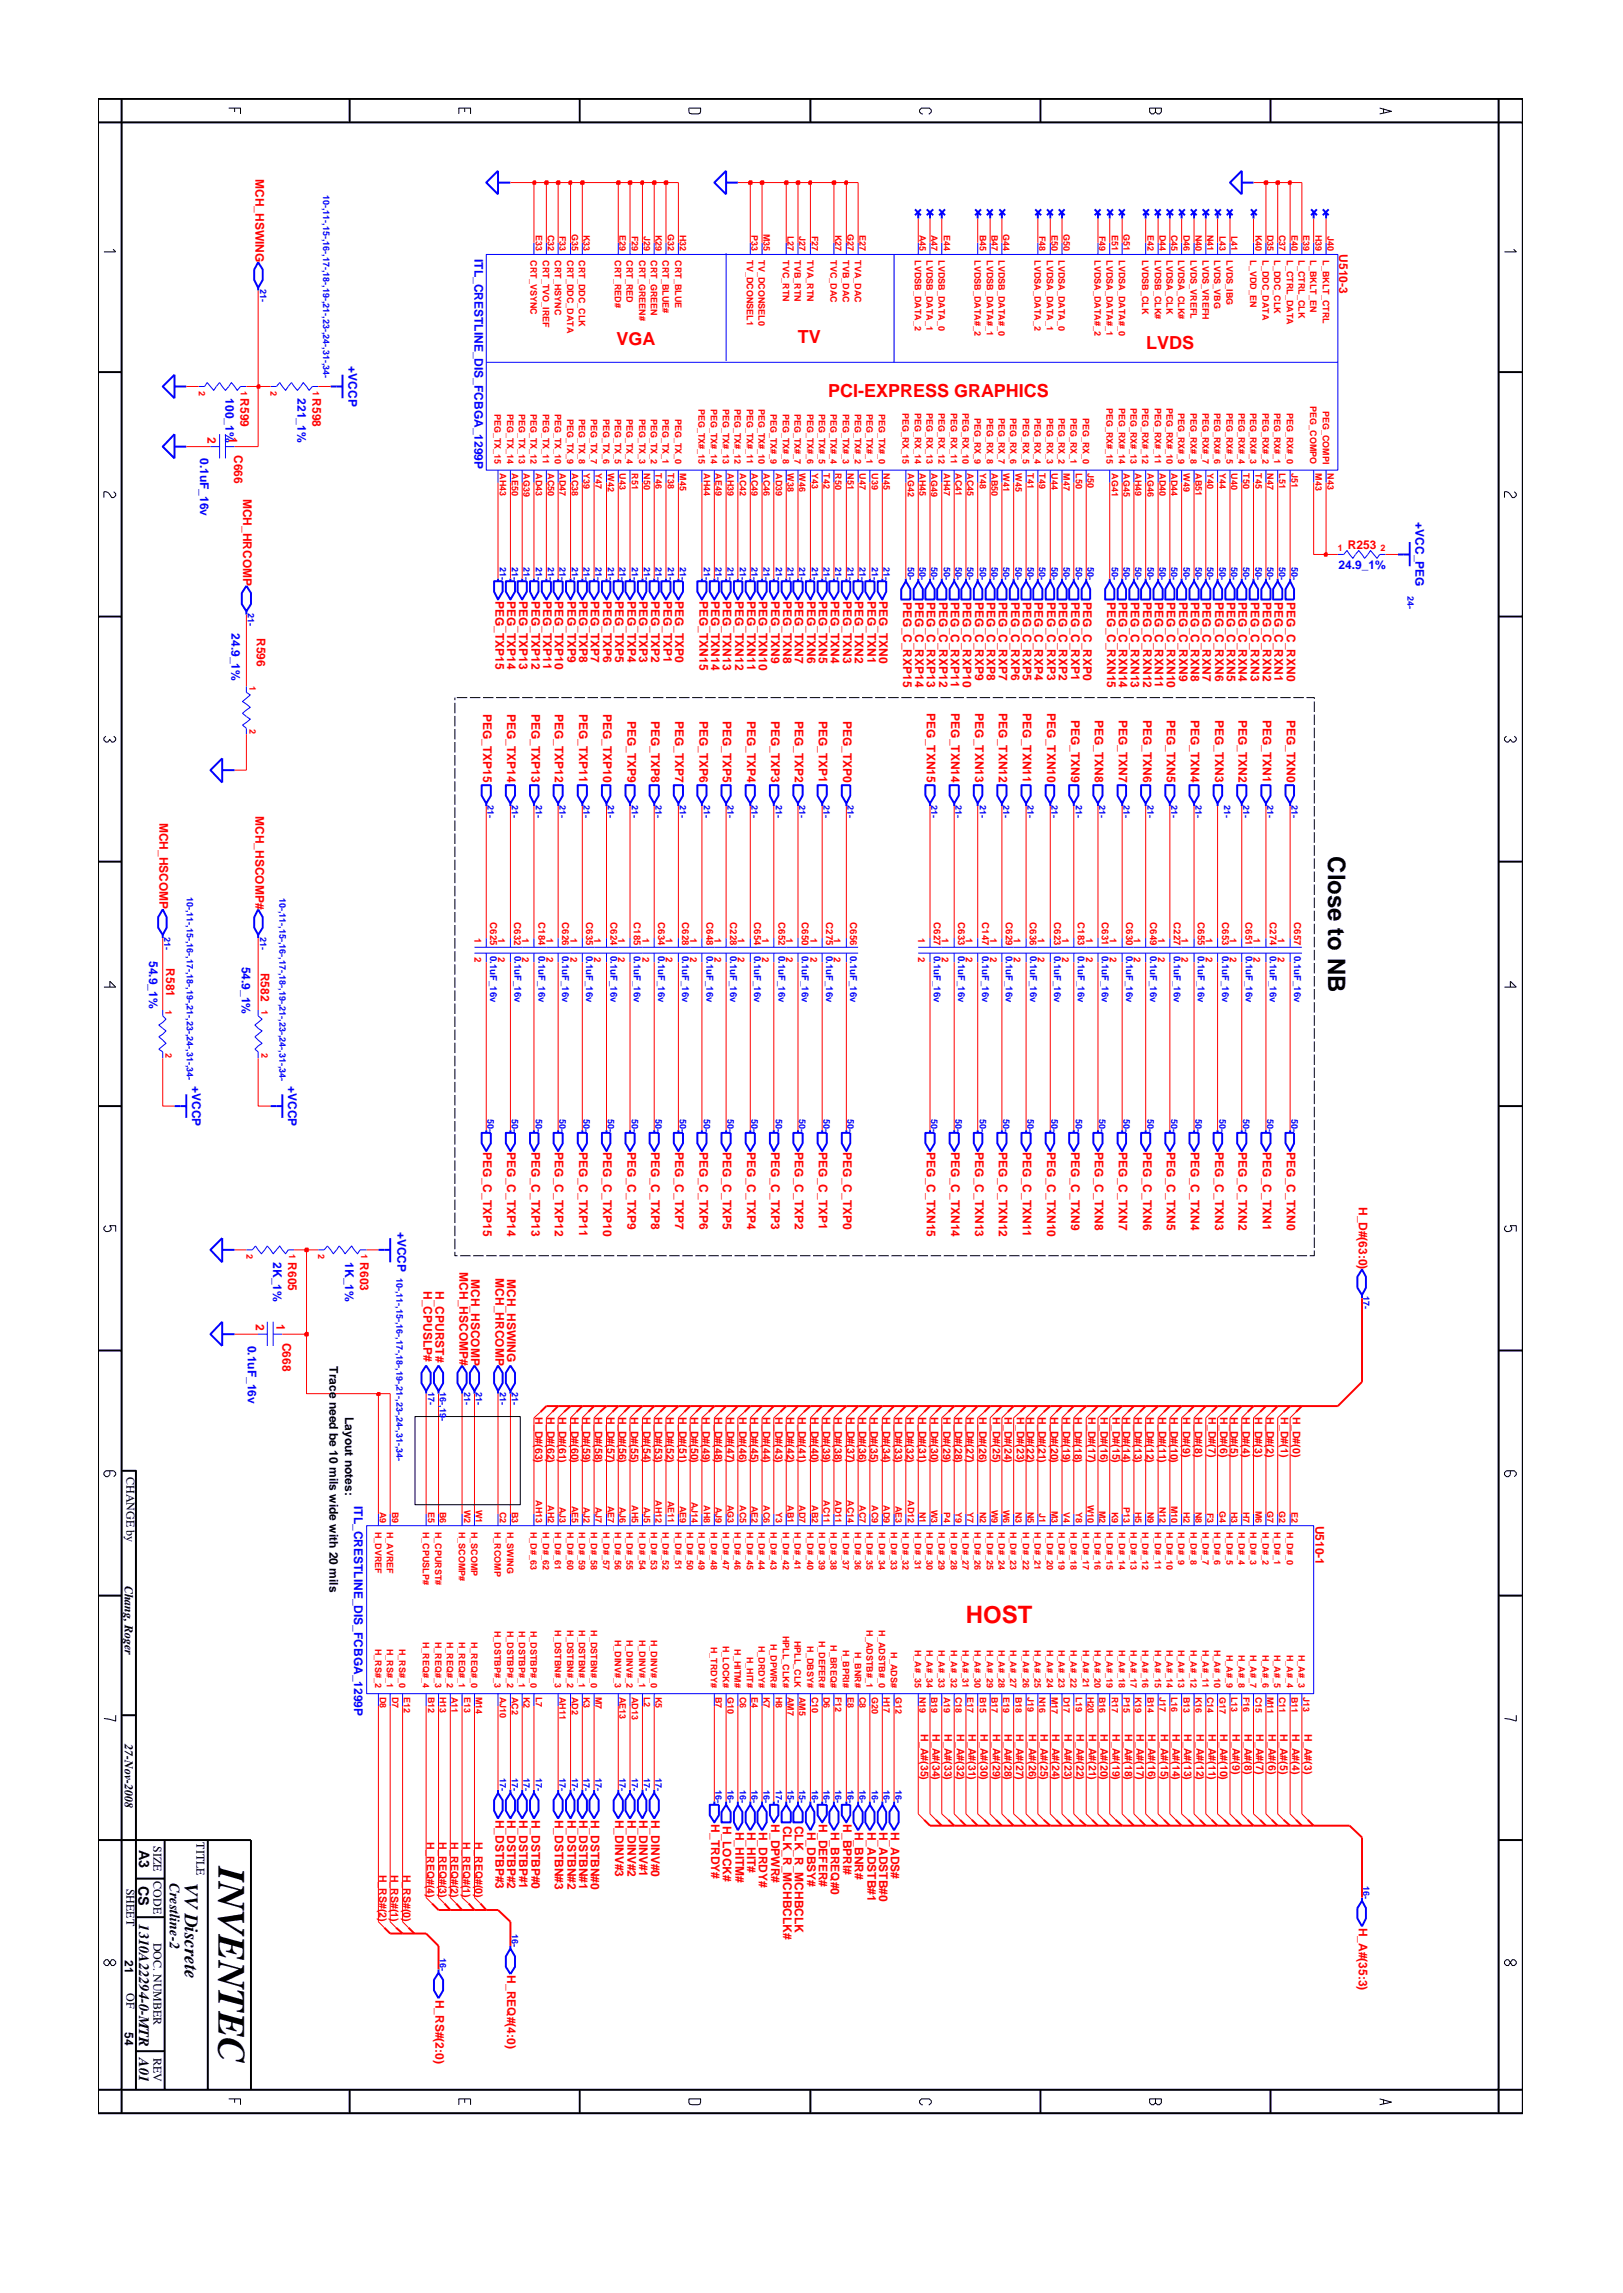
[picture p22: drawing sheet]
<svg xmlns="http://www.w3.org/2000/svg" width="210mm" height="297mm" viewBox="0 0 210 297" stroke-linecap="round" stroke-linejoin="round" font-family="sans-serif">
<defs><g id="words">
<text font-size="5" x="28.3" y="241.8" transform="rotate(90 28.3 241.8)">INVENTEC</text>
<text font-size="3.1" x="172.1" y="110.9" transform="rotate(90 172.1 110.9)">Close to NB</text>
<text font-size="3.1" fill="#f00" x="125.1" y="210.3">HOST</text>
<text font-size="2.5" x="24" y="244" transform="rotate(90 24 244)">VV Discrete</text>
<g font-size="2.3" fill="#f00">
<text x="79.9" y="44.8">VGA</text>
<text x="103.4" y="44.4">TV</text>
<text x="148.5" y="45.2">LVDS</text>
<text x="107.3" y="51.4">PCI-EXPRESS GRAPHICS</text>
</g>
<g font-size="1.9">
<text x="18" y="239.6" transform="rotate(90 18 239.6)">A3</text>
<text x="17.9" y="244.3" transform="rotate(90 17.9 244.3)">CS</text>
<text x="22" y="244" transform="rotate(90 22 244)">Crestline-2</text>
<text x="18" y="249.3" transform="rotate(90 18 249.3)">1310A22294-0-MTR</text>
<text x="18" y="266.6" transform="rotate(90 18 266.6)">A01</text>
</g>
<g font-size="1.6" fill="#f00">
<text x="33.1" y="23.2" transform="rotate(90 33.1 23.2)">MCH_HSWING</text>
<text x="173.5" y="33" transform="rotate(90 173.5 33)">U510-3</text>
<text x="31.2" y="51.6" transform="rotate(90 31.2 51.6)">R599</text>
<text x="40.5" y="51.6" transform="rotate(90 40.5 51.6)">R598</text>
<text x="26.9" y="56.6" transform="rotate(90 26.9 56.6)">2</text>
<text x="29.6" y="56.6" transform="rotate(90 29.6 56.6)">1</text>
<text x="30.3" y="59" transform="rotate(90 30.3 59)">C666</text>
<text x="31.5" y="64.6" transform="rotate(90 31.5 64.6)">MCH_HRCOMP</text>
<text x="174.6" y="71.1">R253</text>
<text x="64.2" y="77.8" transform="rotate(90 64.2 77.8)">PEG_TXP15</text>
<text x="65.7" y="77.8" transform="rotate(90 65.7 77.8)">PEG_TXP14</text>
<text x="67.2" y="77.8" transform="rotate(90 67.2 77.8)">PEG_TXP13</text>
<text x="68.8" y="77.8" transform="rotate(90 68.8 77.8)">PEG_TXP12</text>
<text x="70.4" y="77.8" transform="rotate(90 70.4 77.8)">PEG_TXP11</text>
<text x="71.9" y="77.8" transform="rotate(90 71.9 77.8)">PEG_TXP10</text>
<text x="73.5" y="77.8" transform="rotate(90 73.5 77.8)">PEG_TXP9</text>
<text x="75" y="77.8" transform="rotate(90 75 77.8)">PEG_TXP8</text>
<text x="76.5" y="77.8" transform="rotate(90 76.5 77.8)">PEG_TXP7</text>
<text x="78.2" y="77.8" transform="rotate(90 78.2 77.8)">PEG_TXP6</text>
<text x="79.7" y="77.8" transform="rotate(90 79.7 77.8)">PEG_TXP5</text>
<text x="81.3" y="77.8" transform="rotate(90 81.3 77.8)">PEG_TXP4</text>
<text x="82.8" y="77.8" transform="rotate(90 82.8 77.8)">PEG_TXP3</text>
<text x="84.3" y="77.8" transform="rotate(90 84.3 77.8)">PEG_TXP2</text>
<text x="85.9" y="77.8" transform="rotate(90 85.9 77.8)">PEG_TXP1</text>
<text x="87.5" y="77.8" transform="rotate(90 87.5 77.8)">PEG_TXP0</text>
<text x="90.6" y="77.8" transform="rotate(90 90.6 77.8)">PEG_TXN15</text>
<text x="92.1" y="77.8" transform="rotate(90 92.1 77.8)">PEG_TXN14</text>
<text x="93.7" y="77.8" transform="rotate(90 93.7 77.8)">PEG_TXN13</text>
<text x="95.3" y="77.8" transform="rotate(90 95.3 77.8)">PEG_TXN12</text>
<text x="96.8" y="77.8" transform="rotate(90 96.8 77.8)">PEG_TXN11</text>
<text x="98.3" y="77.8" transform="rotate(90 98.3 77.8)">PEG_TXN10</text>
<text x="99.9" y="77.8" transform="rotate(90 99.9 77.8)">PEG_TXN9</text>
<text x="101.4" y="77.8" transform="rotate(90 101.4 77.8)">PEG_TXN8</text>
<text x="103" y="77.8" transform="rotate(90 103 77.8)">PEG_TXN7</text>
<text x="104.6" y="77.8" transform="rotate(90 104.6 77.8)">PEG_TXN6</text>
<text x="106.1" y="77.8" transform="rotate(90 106.1 77.8)">PEG_TXN5</text>
<text x="107.6" y="77.8" transform="rotate(90 107.6 77.8)">PEG_TXN4</text>
<text x="109.2" y="77.8" transform="rotate(90 109.2 77.8)">PEG_TXN3</text>
<text x="110.8" y="77.8" transform="rotate(90 110.8 77.8)">PEG_TXN2</text>
<text x="112.4" y="77.8" transform="rotate(90 112.4 77.8)">PEG_TXN1</text>
<text x="113.9" y="77.8" transform="rotate(90 113.9 77.8)">PEG_TXN0</text>
<text x="33.3" y="82.7" transform="rotate(90 33.3 82.7)">R596</text>
<text x="117" y="78" transform="rotate(90 117 78)">PEG_C_RXP15</text>
<text x="118.5" y="78" transform="rotate(90 118.5 78)">PEG_C_RXP14</text>
<text x="120.1" y="78" transform="rotate(90 120.1 78)">PEG_C_RXP13</text>
<text x="121.7" y="78" transform="rotate(90 121.7 78)">PEG_C_RXP12</text>
<text x="123.2" y="78" transform="rotate(90 123.2 78)">PEG_C_RXP11</text>
<text x="124.7" y="78" transform="rotate(90 124.7 78)">PEG_C_RXP10</text>
<text x="126.3" y="78" transform="rotate(90 126.3 78)">PEG_C_RXP9</text>
<text x="127.9" y="78" transform="rotate(90 127.9 78)">PEG_C_RXP8</text>
<text x="129.4" y="78" transform="rotate(90 129.4 78)">PEG_C_RXP7</text>
<text x="131" y="78" transform="rotate(90 131 78)">PEG_C_RXP6</text>
<text x="132.5" y="78" transform="rotate(90 132.5 78)">PEG_C_RXP5</text>
<text x="134" y="78" transform="rotate(90 134 78)">PEG_C_RXP4</text>
<text x="135.6" y="78" transform="rotate(90 135.6 78)">PEG_C_RXP3</text>
<text x="137.2" y="78" transform="rotate(90 137.2 78)">PEG_C_RXP2</text>
<text x="138.8" y="78" transform="rotate(90 138.8 78)">PEG_C_RXP1</text>
<text x="140.3" y="78" transform="rotate(90 140.3 78)">PEG_C_RXP0</text>
<text x="143.4" y="78" transform="rotate(90 143.4 78)">PEG_C_RXN15</text>
<text x="145" y="78" transform="rotate(90 145 78)">PEG_C_RXN14</text>
<text x="146.5" y="78" transform="rotate(90 146.5 78)">PEG_C_RXN13</text>
<text x="148.1" y="78" transform="rotate(90 148.1 78)">PEG_C_RXN12</text>
<text x="149.6" y="78" transform="rotate(90 149.6 78)">PEG_C_RXN11</text>
<text x="151.1" y="78" transform="rotate(90 151.1 78)">PEG_C_RXN10</text>
<text x="152.7" y="78" transform="rotate(90 152.7 78)">PEG_C_RXN9</text>
<text x="154.3" y="78" transform="rotate(90 154.3 78)">PEG_C_RXN8</text>
<text x="155.8" y="78" transform="rotate(90 155.8 78)">PEG_C_RXN7</text>
<text x="157.4" y="78" transform="rotate(90 157.4 78)">PEG_C_RXN6</text>
<text x="158.9" y="78" transform="rotate(90 158.9 78)">PEG_C_RXN5</text>
<text x="160.5" y="78" transform="rotate(90 160.5 78)">PEG_C_RXN4</text>
<text x="162.1" y="78" transform="rotate(90 162.1 78)">PEG_C_RXN3</text>
<text x="163.6" y="78" transform="rotate(90 163.6 78)">PEG_C_RXN2</text>
<text x="165.1" y="78" transform="rotate(90 165.1 78)">PEG_C_RXN1</text>
<text x="166.7" y="78" transform="rotate(90 166.7 78)">PEG_C_RXN0</text>
<text x="62.6" y="92.5" transform="rotate(90 62.6 92.5)">PEG_TXP15</text>
<text x="65.7" y="92.5" transform="rotate(90 65.7 92.5)">PEG_TXP14</text>
<text x="68.8" y="92.5" transform="rotate(90 68.8 92.5)">PEG_TXP13</text>
<text x="71.9" y="92.5" transform="rotate(90 71.9 92.5)">PEG_TXP12</text>
<text x="75" y="92.5" transform="rotate(90 75 92.5)">PEG_TXP11</text>
<text x="78.2" y="92.5" transform="rotate(90 78.2 92.5)">PEG_TXP10</text>
<text x="81.3" y="93.3" transform="rotate(90 81.3 93.3)">PEG_TXP9</text>
<text x="84.3" y="93.3" transform="rotate(90 84.3 93.3)">PEG_TXP8</text>
<text x="87.5" y="93.3" transform="rotate(90 87.5 93.3)">PEG_TXP7</text>
<text x="90.6" y="93.3" transform="rotate(90 90.6 93.3)">PEG_TXP6</text>
<text x="93.7" y="93.3" transform="rotate(90 93.7 93.3)">PEG_TXP5</text>
<text x="96.8" y="93.3" transform="rotate(90 96.8 93.3)">PEG_TXP4</text>
<text x="99.9" y="93.3" transform="rotate(90 99.9 93.3)">PEG_TXP3</text>
<text x="103" y="93.3" transform="rotate(90 103 93.3)">PEG_TXP2</text>
<text x="106.1" y="93.3" transform="rotate(90 106.1 93.3)">PEG_TXP1</text>
<text x="109.2" y="93.3" transform="rotate(90 109.2 93.3)">PEG_TXP0</text>
<text x="120.1" y="92.4" transform="rotate(90 120.1 92.4)">PEG_TXN15</text>
<text x="123.2" y="92.4" transform="rotate(90 123.2 92.4)">PEG_TXN14</text>
<text x="126.3" y="92.4" transform="rotate(90 126.3 92.4)">PEG_TXN13</text>
<text x="129.4" y="92.4" transform="rotate(90 129.4 92.4)">PEG_TXN12</text>
<text x="132.5" y="92.4" transform="rotate(90 132.5 92.4)">PEG_TXN11</text>
<text x="135.6" y="92.4" transform="rotate(90 135.6 92.4)">PEG_TXN10</text>
<text x="138.8" y="93.3" transform="rotate(90 138.8 93.3)">PEG_TXN9</text>
<text x="141.8" y="93.3" transform="rotate(90 141.8 93.3)">PEG_TXN8</text>
<text x="145" y="93.3" transform="rotate(90 145 93.3)">PEG_TXN7</text>
<text x="148.1" y="93.3" transform="rotate(90 148.1 93.3)">PEG_TXN6</text>
<text x="151.1" y="93.3" transform="rotate(90 151.1 93.3)">PEG_TXN5</text>
<text x="154.3" y="93.3" transform="rotate(90 154.3 93.3)">PEG_TXN4</text>
<text x="157.4" y="93.3" transform="rotate(90 157.4 93.3)">PEG_TXN3</text>
<text x="160.5" y="93.3" transform="rotate(90 160.5 93.3)">PEG_TXN2</text>
<text x="163.6" y="93.3" transform="rotate(90 163.6 93.3)">PEG_TXN1</text>
<text x="166.7" y="93.3" transform="rotate(90 166.7 93.3)">PEG_TXN0</text>
<text x="20.7" y="106.6" transform="rotate(90 20.7 106.6)">MCH_HSCOMP</text>
<text x="33.1" y="105.7" transform="rotate(90 33.1 105.7)">MCH_HSCOMP#</text>
<text x="21.5" y="125.4" transform="rotate(90 21.5 125.4)">R581</text>
<text x="33.8" y="126" transform="rotate(90 33.8 126)">R582</text>
<text x="62.6" y="149.3" transform="rotate(90 62.6 149.3)">PEG_C_TXP15</text>
<text x="65.7" y="149.3" transform="rotate(90 65.7 149.3)">PEG_C_TXP14</text>
<text x="68.8" y="149.3" transform="rotate(90 68.8 149.3)">PEG_C_TXP13</text>
<text x="71.9" y="149.3" transform="rotate(90 71.9 149.3)">PEG_C_TXP12</text>
<text x="75" y="149.3" transform="rotate(90 75 149.3)">PEG_C_TXP11</text>
<text x="78.2" y="149.3" transform="rotate(90 78.2 149.3)">PEG_C_TXP10</text>
<text x="81.3" y="149.3" transform="rotate(90 81.3 149.3)">PEG_C_TXP9</text>
<text x="84.3" y="149.3" transform="rotate(90 84.3 149.3)">PEG_C_TXP8</text>
<text x="87.5" y="149.3" transform="rotate(90 87.5 149.3)">PEG_C_TXP7</text>
<text x="90.6" y="149.3" transform="rotate(90 90.6 149.3)">PEG_C_TXP6</text>
<text x="93.7" y="149.3" transform="rotate(90 93.7 149.3)">PEG_C_TXP5</text>
<text x="96.8" y="149.3" transform="rotate(90 96.8 149.3)">PEG_C_TXP4</text>
<text x="99.9" y="149.3" transform="rotate(90 99.9 149.3)">PEG_C_TXP3</text>
<text x="103" y="149.3" transform="rotate(90 103 149.3)">PEG_C_TXP2</text>
<text x="106.1" y="149.3" transform="rotate(90 106.1 149.3)">PEG_C_TXP1</text>
<text x="109.2" y="149.3" transform="rotate(90 109.2 149.3)">PEG_C_TXP0</text>
<text x="120.1" y="149.3" transform="rotate(90 120.1 149.3)">PEG_C_TXN15</text>
<text x="123.2" y="149.3" transform="rotate(90 123.2 149.3)">PEG_C_TXN14</text>
<text x="126.3" y="149.3" transform="rotate(90 126.3 149.3)">PEG_C_TXN13</text>
<text x="129.4" y="149.3" transform="rotate(90 129.4 149.3)">PEG_C_TXN12</text>
<text x="132.5" y="149.3" transform="rotate(90 132.5 149.3)">PEG_C_TXN11</text>
<text x="135.6" y="149.3" transform="rotate(90 135.6 149.3)">PEG_C_TXN10</text>
<text x="138.8" y="149.3" transform="rotate(90 138.8 149.3)">PEG_C_TXN9</text>
<text x="141.8" y="149.3" transform="rotate(90 141.8 149.3)">PEG_C_TXN8</text>
<text x="145" y="149.3" transform="rotate(90 145 149.3)">PEG_C_TXN7</text>
<text x="148.1" y="149.3" transform="rotate(90 148.1 149.3)">PEG_C_TXN6</text>
<text x="151.1" y="149.3" transform="rotate(90 151.1 149.3)">PEG_C_TXN5</text>
<text x="154.3" y="149.3" transform="rotate(90 154.3 149.3)">PEG_C_TXN4</text>
<text x="157.4" y="149.3" transform="rotate(90 157.4 149.3)">PEG_C_TXN3</text>
<text x="160.5" y="149.3" transform="rotate(90 160.5 149.3)">PEG_C_TXN2</text>
<text x="163.6" y="149.3" transform="rotate(90 163.6 149.3)">PEG_C_TXN1</text>
<text x="166.7" y="149.3" transform="rotate(90 166.7 149.3)">PEG_C_TXN0</text>
<text x="176" y="156.3" transform="rotate(90 176 156.3)">H_D#(63:0)</text>
<text x="37.3" y="163.5" transform="rotate(90 37.3 163.5)">R605</text>
<text x="46.7" y="163.5" transform="rotate(90 46.7 163.5)">R603</text>
<text x="54.9" y="167.2" transform="rotate(90 54.9 167.2)">H_CPUSLP#</text>
<text x="56.4" y="167.2" transform="rotate(90 56.4 167.2)">H_CPURST#</text>
<text x="59.5" y="164.8" transform="rotate(90 59.5 164.8)">MCH_HSCOMP#</text>
<text x="61.1" y="165.7" transform="rotate(90 61.1 165.7)">MCH_HSCOMP</text>
<text x="64.2" y="165.6" transform="rotate(90 64.2 165.6)">MCH_HRCOMP</text>
<text x="65.7" y="165.7" transform="rotate(90 65.7 165.7)">MCH_HSWING</text>
<text x="33.1" y="171.5" transform="rotate(90 33.1 171.5)">2</text>
<text x="35.8" y="171.5" transform="rotate(90 35.8 171.5)">1</text>
<text x="36.6" y="173.9" transform="rotate(90 36.6 173.9)">C668</text>
<text x="170.4" y="197.6" transform="rotate(90 170.4 197.6)">U510-1</text>
<text x="64.2" y="235.7" transform="rotate(90 64.2 235.7)">H_DSTBP#3</text>
<text x="65.7" y="235.7" transform="rotate(90 65.7 235.7)">H_DSTBP#2</text>
<text x="67.2" y="235.7" transform="rotate(90 67.2 235.7)">H_DSTBP#1</text>
<text x="68.8" y="235.7" transform="rotate(90 68.8 235.7)">H_DSTBP#0</text>
<text x="71.9" y="235.7" transform="rotate(90 71.9 235.7)">H_DSTBN#3</text>
<text x="73.5" y="235.7" transform="rotate(90 73.5 235.7)">H_DSTBN#2</text>
<text x="75" y="235.7" transform="rotate(90 75 235.7)">H_DSTBN#1</text>
<text x="76.5" y="235.7" transform="rotate(90 76.5 235.7)">H_DSTBN#0</text>
<text x="79.7" y="235.7" transform="rotate(90 79.7 235.7)">H_DINV#3</text>
<text x="81.3" y="235.7" transform="rotate(90 81.3 235.7)">H_DINV#2</text>
<text x="82.8" y="235.7" transform="rotate(90 82.8 235.7)">H_DINV#1</text>
<text x="84.3" y="235.7" transform="rotate(90 84.3 235.7)">H_DINV#0</text>
<text x="92.1" y="236.3" transform="rotate(90 92.1 236.3)">H_TRDY#</text>
<text x="93.7" y="236.5" transform="rotate(90 93.7 236.5)">H_LOCK#</text>
<text x="95.3" y="237.3" transform="rotate(90 95.3 237.3)">H_HITM#</text>
<text x="96.8" y="237.3" transform="rotate(90 96.8 237.3)">H_HIT#</text>
<text x="98.3" y="237.3" transform="rotate(90 98.3 237.3)">H_DRDY#</text>
<text x="99.9" y="236.3" transform="rotate(90 99.9 236.3)">H_DPWR#</text>
<text x="101.4" y="236.5" transform="rotate(90 101.4 236.5)">CLK_R_MCHBCLK#</text>
<text x="103" y="236.5" transform="rotate(90 103 236.5)">CLK_R_MCHBCLK</text>
<text x="104.6" y="237.3" transform="rotate(90 104.6 237.3)">H_DBSY#</text>
<text x="106.1" y="236.3" transform="rotate(90 106.1 236.3)">H_DEFER#</text>
<text x="107.6" y="237.3" transform="rotate(90 107.6 237.3)">H_BREQ#0</text>
<text x="109.2" y="236.3" transform="rotate(90 109.2 236.3)">H_BPRI#</text>
<text x="110.8" y="237.3" transform="rotate(90 110.8 237.3)">H_BNR#</text>
<text x="112.4" y="237.3" transform="rotate(90 112.4 237.3)">H_ADSTB#1</text>
<text x="113.9" y="237.3" transform="rotate(90 113.9 237.3)">H_ADSTB#0</text>
<text x="115.4" y="237.3" transform="rotate(90 115.4 237.3)">H_ADS#</text>
<text x="176" y="249.7" transform="rotate(90 176 249.7)">H_A#(35:3)</text>
<text x="65.7" y="255.9" transform="rotate(90 65.7 255.9)">H_REQ#(4:0)</text>
<text x="56.4" y="259" transform="rotate(90 56.4 259)">H_RS#(2:0)</text>
</g>
<g font-size="1.6" fill="#00f">
<text x="61.5" y="33.6" transform="rotate(90 61.5 33.6)">ITL_CRESTLINE_DIS_FCBGA_1299P</text>
<text x="45.1" y="47.5" transform="rotate(90 45.1 47.5)">+VCCP</text>
<text x="29.2" y="51.6" transform="rotate(90 29.2 51.6)">100_1%</text>
<text x="38.5" y="51.6" transform="rotate(90 38.5 51.6)">221_1%</text>
<text x="25.9" y="59.3" transform="rotate(90 25.9 59.3)">0.1uF_16v</text>
<text x="183.4" y="67.7" transform="rotate(90 183.4 67.7)">+VCC_PEG</text>
<text x="173.4" y="73.8">24.9_1%</text>
<text x="30" y="82.1" transform="rotate(90 30 82.1)">24.9_1%</text>
<text x="19.3" y="124.5" transform="rotate(90 19.3 124.5)">54.9_1%</text>
<text x="31.3" y="125.2" transform="rotate(90 31.3 125.2)">54.9_1%</text>
<text x="24.9" y="140.7" transform="rotate(90 24.9 140.7)">+VCCP</text>
<text x="37.3" y="140.7" transform="rotate(90 37.3 140.7)">+VCCP</text>
<text x="51.5" y="159.6" transform="rotate(90 51.5 159.6)">+VCCP</text>
<text x="35.4" y="163.5" transform="rotate(90 35.4 163.5)">2K_1%</text>
<text x="44.7" y="163.5" transform="rotate(90 44.7 163.5)">1K_1%</text>
<text x="32.1" y="174.3" transform="rotate(90 32.1 174.3)">0.1uF_16v</text>
<text x="45.9" y="195.1" transform="rotate(90 45.9 195.1)">ITL_CRESTLINE_DIS_FCBGA_1299P</text>
</g>
<g font-size="1.6">
<text x="42.7" y="177" transform="rotate(90 42.7 177)">Trace need be 10 mils wide with 20 mils</text>
<text x="44.7" y="183.6" transform="rotate(90 44.7 183.6)">Layout notes:</text>
<text x="16.4" y="191.3" transform="rotate(90 16.4 191.3)">CHANGE by</text>
<text x="16.2" y="205.4" transform="rotate(90 16.2 205.4)">Chang, Roger</text>
<text x="16.2" y="225.9" transform="rotate(90 16.2 225.9)">27-Nov-2008</text>
<text x="19.9" y="239.2" transform="rotate(90 19.9 239.2)">SIZE</text>
<text x="25.5" y="238.7" transform="rotate(90 25.5 238.7)">TITLE</text>
<text x="16.4" y="244.7" transform="rotate(90 16.4 244.7)">SHEET</text>
<text x="19.9" y="243.7" transform="rotate(90 19.9 243.7)">CODE</text>
<text x="19.9" y="251.6" transform="rotate(90 19.9 251.6)">DOC. NUMBER</text>
<text x="16.2" y="253.9" transform="rotate(90 16.2 253.9)">21</text>
<text x="16.2" y="263.3" transform="rotate(90 16.2 263.3)">54</text>
<text x="16.4" y="258.2" transform="rotate(90 16.4 258.2)">OF</text>
<text x="19.9" y="266.6" transform="rotate(90 19.9 266.6)">REV</text>
</g>
<g font-size="1.4" fill="#f00">
<text x="69.3" y="183.6" transform="rotate(90 69.3 183.6)">H_D#(63)</text>
<text x="70.9" y="183.6" transform="rotate(90 70.9 183.6)">H_D#(62)</text>
<text x="72.4" y="183.6" transform="rotate(90 72.4 183.6)">H_D#(61)</text>
<text x="74" y="183.6" transform="rotate(90 74 183.6)">H_D#(60)</text>
<text x="75.5" y="183.6" transform="rotate(90 75.5 183.6)">H_D#(59)</text>
<text x="77" y="183.6" transform="rotate(90 77 183.6)">H_D#(58)</text>
<text x="78.7" y="183.6" transform="rotate(90 78.7 183.6)">H_D#(57)</text>
<text x="80.2" y="183.6" transform="rotate(90 80.2 183.6)">H_D#(56)</text>
<text x="81.7" y="183.6" transform="rotate(90 81.7 183.6)">H_D#(55)</text>
<text x="83.3" y="183.6" transform="rotate(90 83.3 183.6)">H_D#(54)</text>
<text x="84.8" y="183.6" transform="rotate(90 84.8 183.6)">H_D#(53)</text>
<text x="86.4" y="183.6" transform="rotate(90 86.4 183.6)">H_D#(52)</text>
<text x="88" y="183.6" transform="rotate(90 88 183.6)">H_D#(51)</text>
<text x="89.5" y="183.6" transform="rotate(90 89.5 183.6)">H_D#(50)</text>
<text x="91" y="183.6" transform="rotate(90 91 183.6)">H_D#(49)</text>
<text x="92.6" y="183.6" transform="rotate(90 92.6 183.6)">H_D#(48)</text>
<text x="94.1" y="183.6" transform="rotate(90 94.1 183.6)">H_D#(47)</text>
<text x="95.8" y="183.6" transform="rotate(90 95.8 183.6)">H_D#(46)</text>
<text x="97.3" y="183.6" transform="rotate(90 97.3 183.6)">H_D#(45)</text>
<text x="98.8" y="183.6" transform="rotate(90 98.8 183.6)">H_D#(44)</text>
<text x="100.4" y="183.6" transform="rotate(90 100.4 183.6)">H_D#(43)</text>
<text x="101.9" y="183.6" transform="rotate(90 101.9 183.6)">H_D#(42)</text>
<text x="103.5" y="183.6" transform="rotate(90 103.5 183.6)">H_D#(41)</text>
<text x="105.1" y="183.6" transform="rotate(90 105.1 183.6)">H_D#(40)</text>
<text x="106.6" y="183.6" transform="rotate(90 106.6 183.6)">H_D#(39)</text>
<text x="108.1" y="183.6" transform="rotate(90 108.1 183.6)">H_D#(38)</text>
<text x="109.7" y="183.6" transform="rotate(90 109.7 183.6)">H_D#(37)</text>
<text x="111.3" y="183.6" transform="rotate(90 111.3 183.6)">H_D#(36)</text>
<text x="112.8" y="183.6" transform="rotate(90 112.8 183.6)">H_D#(35)</text>
<text x="114.4" y="183.6" transform="rotate(90 114.4 183.6)">H_D#(34)</text>
<text x="115.9" y="183.6" transform="rotate(90 115.9 183.6)">H_D#(33)</text>
<text x="117.4" y="183.6" transform="rotate(90 117.4 183.6)">H_D#(32)</text>
<text x="119" y="183.6" transform="rotate(90 119 183.6)">H_D#(31)</text>
<text x="120.6" y="183.6" transform="rotate(90 120.6 183.6)">H_D#(30)</text>
<text x="122.2" y="183.6" transform="rotate(90 122.2 183.6)">H_D#(29)</text>
<text x="123.7" y="183.6" transform="rotate(90 123.7 183.6)">H_D#(28)</text>
<text x="125.2" y="183.6" transform="rotate(90 125.2 183.6)">H_D#(27)</text>
<text x="126.8" y="183.6" transform="rotate(90 126.8 183.6)">H_D#(26)</text>
<text x="128.6" y="183.6" transform="rotate(90 128.6 183.6)">H_D#(25)</text>
<text x="130.1" y="183.6" transform="rotate(90 130.1 183.6)">H_D#(24)</text>
<text x="131.7" y="183.6" transform="rotate(90 131.7 183.6)">H_D#(23)</text>
<text x="133" y="183.6" transform="rotate(90 133 183.6)">H_D#(22)</text>
<text x="134.5" y="183.6" transform="rotate(90 134.5 183.6)">H_D#(21)</text>
<text x="136.1" y="183.6" transform="rotate(90 136.1 183.6)">H_D#(20)</text>
<text x="137.7" y="183.6" transform="rotate(90 137.7 183.6)">H_D#(19)</text>
<text x="139.2" y="183.6" transform="rotate(90 139.2 183.6)">H_D#(18)</text>
<text x="141" y="183.6" transform="rotate(90 141 183.6)">H_D#(17)</text>
<text x="142.6" y="183.6" transform="rotate(90 142.6 183.6)">H_D#(16)</text>
<text x="144.1" y="183.6" transform="rotate(90 144.1 183.6)">H_D#(15)</text>
<text x="145.5" y="183.6" transform="rotate(90 145.5 183.6)">H_D#(14)</text>
<text x="147" y="183.6" transform="rotate(90 147 183.6)">H_D#(13)</text>
<text x="148.5" y="183.6" transform="rotate(90 148.5 183.6)">H_D#(12)</text>
<text x="150.1" y="183.6" transform="rotate(90 150.1 183.6)">H_D#(11)</text>
<text x="151.6" y="183.6" transform="rotate(90 151.6 183.6)">H_D#(10)</text>
<text x="153.2" y="183.6" transform="rotate(90 153.2 183.6)">H_D#(9)</text>
<text x="154.8" y="183.6" transform="rotate(90 154.8 183.6)">H_D#(8)</text>
<text x="156.5" y="183.6" transform="rotate(90 156.5 183.6)">H_D#(7)</text>
<text x="158.1" y="183.6" transform="rotate(90 158.1 183.6)">H_D#(6)</text>
<text x="159.4" y="183.6" transform="rotate(90 159.4 183.6)">H_D#(5)</text>
<text x="161" y="183.6" transform="rotate(90 161 183.6)">H_D#(4)</text>
<text x="162.6" y="183.6" transform="rotate(90 162.6 183.6)">H_D#(3)</text>
<text x="164.1" y="183.6" transform="rotate(90 164.1 183.6)">H_D#(2)</text>
<text x="165.9" y="183.6" transform="rotate(90 165.9 183.6)">H_D#(1)</text>
<text x="167.5" y="183.6" transform="rotate(90 167.5 183.6)">H_D#(0)</text>
<text x="119.3" y="224.7" transform="rotate(90 119.3 224.7)">H_A#(35)</text>
<text x="120.8" y="224.7" transform="rotate(90 120.8 224.7)">H_A#(34)</text>
<text x="122.3" y="224.7" transform="rotate(90 122.3 224.7)">H_A#(33)</text>
<text x="124" y="224.7" transform="rotate(90 124 224.7)">H_A#(32)</text>
<text x="125.5" y="224.7" transform="rotate(90 125.5 224.7)">H_A#(31)</text>
<text x="127" y="224.7" transform="rotate(90 127 224.7)">H_A#(30)</text>
<text x="128.6" y="224.7" transform="rotate(90 128.6 224.7)">H_A#(29)</text>
<text x="130.1" y="224.7" transform="rotate(90 130.1 224.7)">H_A#(28)</text>
<text x="131.7" y="224.7" transform="rotate(90 131.7 224.7)">H_A#(27)</text>
<text x="133.3" y="224.7" transform="rotate(90 133.3 224.7)">H_A#(26)</text>
<text x="134.8" y="224.7" transform="rotate(90 134.8 224.7)">H_A#(25)</text>
<text x="136.3" y="224.7" transform="rotate(90 136.3 224.7)">H_A#(24)</text>
<text x="137.9" y="224.7" transform="rotate(90 137.9 224.7)">H_A#(23)</text>
<text x="139.4" y="224.7" transform="rotate(90 139.4 224.7)">H_A#(22)</text>
<text x="141.1" y="224.7" transform="rotate(90 141.1 224.7)">H_A#(21)</text>
<text x="142.6" y="224.7" transform="rotate(90 142.6 224.7)">H_A#(20)</text>
<text x="144.1" y="224.7" transform="rotate(90 144.1 224.7)">H_A#(19)</text>
<text x="145.7" y="224.7" transform="rotate(90 145.7 224.7)">H_A#(18)</text>
<text x="147.2" y="224.7" transform="rotate(90 147.2 224.7)">H_A#(17)</text>
<text x="148.8" y="224.7" transform="rotate(90 148.8 224.7)">H_A#(16)</text>
<text x="150.4" y="224.7" transform="rotate(90 150.4 224.7)">H_A#(15)</text>
<text x="151.9" y="224.7" transform="rotate(90 151.9 224.7)">H_A#(14)</text>
<text x="153.4" y="224.7" transform="rotate(90 153.4 224.7)">H_A#(13)</text>
<text x="155" y="224.7" transform="rotate(90 155 224.7)">H_A#(12)</text>
<text x="156.5" y="224.7" transform="rotate(90 156.5 224.7)">H_A#(11)</text>
<text x="158.1" y="224.7" transform="rotate(90 158.1 224.7)">H_A#(10)</text>
<text x="159.7" y="224.7" transform="rotate(90 159.7 224.7)">H_A#(9)</text>
<text x="161.2" y="224.7" transform="rotate(90 161.2 224.7)">H_A#(8)</text>
<text x="162.7" y="224.7" transform="rotate(90 162.7 224.7)">H_A#(7)</text>
<text x="164.3" y="224.7" transform="rotate(90 164.3 224.7)">H_A#(6)</text>
<text x="165.9" y="224.7" transform="rotate(90 165.9 224.7)">H_A#(5)</text>
<text x="167.4" y="224.7" transform="rotate(90 167.4 224.7)">H_A#(4)</text>
<text x="169" y="224.7" transform="rotate(90 169 224.7)">H_A#(3)</text>
<text x="55.3" y="238.7" transform="rotate(90 55.3 238.7)">H_REQ#(4)</text>
<text x="56.9" y="238.7" transform="rotate(90 56.9 238.7)">H_REQ#(3)</text>
<text x="58.4" y="238.7" transform="rotate(90 58.4 238.7)">H_REQ#(2)</text>
<text x="59.9" y="238.7" transform="rotate(90 59.9 238.7)">H_REQ#(1)</text>
<text x="61.6" y="238.7" transform="rotate(90 61.6 238.7)">H_REQ#(0)</text>
<text x="49.1" y="242.9" transform="rotate(90 49.1 242.9)">H_RS#(2)</text>
<text x="50.6" y="242.9" transform="rotate(90 50.6 242.9)">H_RS#(1)</text>
<text x="52.2" y="242.9" transform="rotate(90 52.2 242.9)">H_RS#(0)</text>
</g>
<g font-size="1.2" fill="#00f">
<text x="41.9" y="25.3" transform="rotate(90 41.9 25.3)">10-,11-,15-,16-,17-,18-,19-,21-,23-,24-,31-,34-</text>
<text x="33.7" y="37.5" transform="rotate(90 33.7 37.5)">21-</text>
<text x="64.8" y="73.4" transform="rotate(90 64.8 73.4)">21-</text>
<text x="66.3" y="73.4" transform="rotate(90 66.3 73.4)">21-</text>
<text x="67.8" y="73.4" transform="rotate(90 67.8 73.4)">21-</text>
<text x="69.4" y="73.4" transform="rotate(90 69.4 73.4)">21-</text>
<text x="71" y="73.4" transform="rotate(90 71 73.4)">21-</text>
<text x="72.5" y="73.4" transform="rotate(90 72.5 73.4)">21-</text>
<text x="74.1" y="73.4" transform="rotate(90 74.1 73.4)">21-</text>
<text x="75.6" y="73.4" transform="rotate(90 75.6 73.4)">21-</text>
<text x="77.1" y="73.4" transform="rotate(90 77.1 73.4)">21-</text>
<text x="78.7" y="73.4" transform="rotate(90 78.7 73.4)">21-</text>
<text x="80.3" y="73.4" transform="rotate(90 80.3 73.4)">21-</text>
<text x="81.9" y="73.4" transform="rotate(90 81.9 73.4)">21-</text>
<text x="83.4" y="73.4" transform="rotate(90 83.4 73.4)">21-</text>
<text x="84.9" y="73.4" transform="rotate(90 84.9 73.4)">21-</text>
<text x="86.5" y="73.4" transform="rotate(90 86.5 73.4)">21-</text>
<text x="88.1" y="73.4" transform="rotate(90 88.1 73.4)">21-</text>
<text x="91.2" y="73.4" transform="rotate(90 91.2 73.4)">21-</text>
<text x="92.7" y="73.4" transform="rotate(90 92.7 73.4)">21-</text>
<text x="94.2" y="73.4" transform="rotate(90 94.2 73.4)">21-</text>
<text x="95.8" y="73.4" transform="rotate(90 95.8 73.4)">21-</text>
<text x="97.4" y="73.4" transform="rotate(90 97.4 73.4)">21-</text>
<text x="98.9" y="73.4" transform="rotate(90 98.9 73.4)">21-</text>
<text x="100.5" y="73.4" transform="rotate(90 100.5 73.4)">21-</text>
<text x="102" y="73.4" transform="rotate(90 102 73.4)">21-</text>
<text x="103.5" y="73.4" transform="rotate(90 103.5 73.4)">21-</text>
<text x="105.2" y="73.4" transform="rotate(90 105.2 73.4)">21-</text>
<text x="106.7" y="73.4" transform="rotate(90 106.7 73.4)">21-</text>
<text x="108.2" y="73.4" transform="rotate(90 108.2 73.4)">21-</text>
<text x="109.8" y="73.4" transform="rotate(90 109.8 73.4)">21-</text>
<text x="111.3" y="73.4" transform="rotate(90 111.3 73.4)">21-</text>
<text x="112.9" y="73.4" transform="rotate(90 112.9 73.4)">21-</text>
<text x="114.5" y="73.4" transform="rotate(90 114.5 73.4)">21-</text>
<text x="117.6" y="73.4" transform="rotate(90 117.6 73.4)">50-</text>
<text x="119.1" y="73.4" transform="rotate(90 119.1 73.4)">50-</text>
<text x="120.6" y="73.4" transform="rotate(90 120.6 73.4)">50-</text>
<text x="122.3" y="73.4" transform="rotate(90 122.3 73.4)">50-</text>
<text x="123.8" y="73.4" transform="rotate(90 123.8 73.4)">50-</text>
<text x="125.3" y="73.4" transform="rotate(90 125.3 73.4)">50-</text>
<text x="126.9" y="73.4" transform="rotate(90 126.9 73.4)">50-</text>
<text x="128.4" y="73.4" transform="rotate(90 128.4 73.4)">50-</text>
<text x="130" y="73.4" transform="rotate(90 130 73.4)">50-</text>
<text x="131.6" y="73.4" transform="rotate(90 131.6 73.4)">50-</text>
<text x="133.1" y="73.4" transform="rotate(90 133.1 73.4)">50-</text>
<text x="134.6" y="73.4" transform="rotate(90 134.6 73.4)">50-</text>
<text x="136.2" y="73.4" transform="rotate(90 136.2 73.4)">50-</text>
<text x="137.8" y="73.4" transform="rotate(90 137.8 73.4)">50-</text>
<text x="139.4" y="73.4" transform="rotate(90 139.4 73.4)">50-</text>
<text x="140.9" y="73.4" transform="rotate(90 140.9 73.4)">50-</text>
<text x="144" y="73.4" transform="rotate(90 144 73.4)">50-</text>
<text x="145.5" y="73.4" transform="rotate(90 145.5 73.4)">50-</text>
<text x="147.1" y="73.4" transform="rotate(90 147.1 73.4)">50-</text>
<text x="148.7" y="73.4" transform="rotate(90 148.7 73.4)">50-</text>
<text x="150.2" y="73.4" transform="rotate(90 150.2 73.4)">50-</text>
<text x="151.7" y="73.4" transform="rotate(90 151.7 73.4)">50-</text>
<text x="153.3" y="73.4" transform="rotate(90 153.3 73.4)">50-</text>
<text x="154.9" y="73.4" transform="rotate(90 154.9 73.4)">50-</text>
<text x="156.4" y="73.4" transform="rotate(90 156.4 73.4)">50-</text>
<text x="158" y="73.4" transform="rotate(90 158 73.4)">50-</text>
<text x="159.5" y="73.4" transform="rotate(90 159.5 73.4)">50-</text>
<text x="161" y="73.4" transform="rotate(90 161 73.4)">50-</text>
<text x="162.6" y="73.4" transform="rotate(90 162.6 73.4)">50-</text>
<text x="164.2" y="73.4" transform="rotate(90 164.2 73.4)">50-</text>
<text x="165.7" y="73.4" transform="rotate(90 165.7 73.4)">50-</text>
<text x="167.3" y="73.4" transform="rotate(90 167.3 73.4)">50-</text>
<text x="182.3" y="77.2" transform="rotate(90 182.3 77.2)">24-</text>
<text x="32.1" y="79.4" transform="rotate(90 32.1 79.4)">21-</text>
<text x="63.2" y="104.3" transform="rotate(90 63.2 104.3)">21-</text>
<text x="66.3" y="104.3" transform="rotate(90 66.3 104.3)">21-</text>
<text x="69.4" y="104.3" transform="rotate(90 69.4 104.3)">21-</text>
<text x="72.5" y="104.3" transform="rotate(90 72.5 104.3)">21-</text>
<text x="75.6" y="104.3" transform="rotate(90 75.6 104.3)">21-</text>
<text x="78.7" y="104.3" transform="rotate(90 78.7 104.3)">21-</text>
<text x="81.9" y="104.3" transform="rotate(90 81.9 104.3)">21-</text>
<text x="84.9" y="104.3" transform="rotate(90 84.9 104.3)">21-</text>
<text x="88.1" y="104.3" transform="rotate(90 88.1 104.3)">21-</text>
<text x="91.2" y="104.3" transform="rotate(90 91.2 104.3)">21-</text>
<text x="94.2" y="104.3" transform="rotate(90 94.2 104.3)">21-</text>
<text x="97.4" y="104.3" transform="rotate(90 97.4 104.3)">21-</text>
<text x="100.5" y="104.3" transform="rotate(90 100.5 104.3)">21-</text>
<text x="103.5" y="104.3" transform="rotate(90 103.5 104.3)">21-</text>
<text x="106.7" y="104.3" transform="rotate(90 106.7 104.3)">21-</text>
<text x="109.8" y="104.3" transform="rotate(90 109.8 104.3)">21-</text>
<text x="120.6" y="104.3" transform="rotate(90 120.6 104.3)">21-</text>
<text x="123.8" y="104.3" transform="rotate(90 123.8 104.3)">21-</text>
<text x="126.9" y="104.3" transform="rotate(90 126.9 104.3)">21-</text>
<text x="130" y="104.3" transform="rotate(90 130 104.3)">21-</text>
<text x="133.1" y="104.3" transform="rotate(90 133.1 104.3)">21-</text>
<text x="136.2" y="104.3" transform="rotate(90 136.2 104.3)">21-</text>
<text x="139.4" y="104.3" transform="rotate(90 139.4 104.3)">21-</text>
<text x="142.4" y="104.3" transform="rotate(90 142.4 104.3)">21-</text>
<text x="145.5" y="104.3" transform="rotate(90 145.5 104.3)">21-</text>
<text x="148.7" y="104.3" transform="rotate(90 148.7 104.3)">21-</text>
<text x="151.7" y="104.3" transform="rotate(90 151.7 104.3)">21-</text>
<text x="154.9" y="104.3" transform="rotate(90 154.9 104.3)">21-</text>
<text x="158.6" y="104.3" transform="rotate(90 158.6 104.3)">21-</text>
<text x="161" y="104.3" transform="rotate(90 161 104.3)">21-</text>
<text x="164.2" y="104.3" transform="rotate(90 164.2 104.3)">21-</text>
<text x="167.3" y="104.3" transform="rotate(90 167.3 104.3)">21-</text>
<text x="24.2" y="116.2" transform="rotate(90 24.2 116.2)">10-,11-,15-,16-,17-,18-,19-,21-,23-,24-,31-,34-</text>
<text x="36.2" y="116.3" transform="rotate(90 36.2 116.3)">10-,11-,15-,16-,17-,18-,19-,21-,23-,24-,31-,34-</text>
<text x="21.3" y="121.4" transform="rotate(90 21.3 121.4)">21-</text>
<text x="33.7" y="121.4" transform="rotate(90 33.7 121.4)">21-</text>
<text x="63.5" y="123.9" transform="rotate(90 63.5 123.9)">0.1uF_16v</text>
<text x="66.6" y="123.9" transform="rotate(90 66.6 123.9)">0.1uF_16v</text>
<text x="69.8" y="123.9" transform="rotate(90 69.8 123.9)">0.1uF_16v</text>
<text x="72.8" y="123.9" transform="rotate(90 72.8 123.9)">0.1uF_16v</text>
<text x="75.9" y="123.9" transform="rotate(90 75.9 123.9)">0.1uF_16v</text>
<text x="79.1" y="123.9" transform="rotate(90 79.1 123.9)">0.1uF_16v</text>
<text x="82.1" y="123.9" transform="rotate(90 82.1 123.9)">0.1uF_16v</text>
<text x="85.3" y="123.9" transform="rotate(90 85.3 123.9)">0.1uF_16v</text>
<text x="88.4" y="123.9" transform="rotate(90 88.4 123.9)">0.1uF_16v</text>
<text x="91.5" y="123.9" transform="rotate(90 91.5 123.9)">0.1uF_16v</text>
<text x="94.6" y="123.9" transform="rotate(90 94.6 123.9)">0.1uF_16v</text>
<text x="97.7" y="123.9" transform="rotate(90 97.7 123.9)">0.1uF_16v</text>
<text x="100.8" y="123.9" transform="rotate(90 100.8 123.9)">0.1uF_16v</text>
<text x="103.9" y="123.9" transform="rotate(90 103.9 123.9)">0.1uF_16v</text>
<text x="107" y="123.9" transform="rotate(90 107 123.9)">0.1uF_16v</text>
<text x="110.2" y="123.9" transform="rotate(90 110.2 123.9)">0.1uF_16v</text>
<text x="121" y="123.9" transform="rotate(90 121 123.9)">0.1uF_16v</text>
<text x="124.1" y="123.9" transform="rotate(90 124.1 123.9)">0.1uF_16v</text>
<text x="127.3" y="123.9" transform="rotate(90 127.3 123.9)">0.1uF_16v</text>
<text x="130.3" y="123.9" transform="rotate(90 130.3 123.9)">0.1uF_16v</text>
<text x="133.4" y="123.9" transform="rotate(90 133.4 123.9)">0.1uF_16v</text>
<text x="136.6" y="123.9" transform="rotate(90 136.6 123.9)">0.1uF_16v</text>
<text x="139.6" y="123.9" transform="rotate(90 139.6 123.9)">0.1uF_16v</text>
<text x="142.7" y="123.9" transform="rotate(90 142.7 123.9)">0.1uF_16v</text>
<text x="145.9" y="123.9" transform="rotate(90 145.9 123.9)">0.1uF_16v</text>
<text x="149" y="123.9" transform="rotate(90 149 123.9)">0.1uF_16v</text>
<text x="152.1" y="123.9" transform="rotate(90 152.1 123.9)">0.1uF_16v</text>
<text x="155.2" y="123.9" transform="rotate(90 155.2 123.9)">0.1uF_16v</text>
<text x="158.3" y="123.9" transform="rotate(90 158.3 123.9)">0.1uF_16v</text>
<text x="161.4" y="123.9" transform="rotate(90 161.4 123.9)">0.1uF_16v</text>
<text x="164.5" y="123.9" transform="rotate(90 164.5 123.9)">0.1uF_16v</text>
<text x="167.6" y="123.9" transform="rotate(90 167.6 123.9)">0.1uF_16v</text>
<text x="63.2" y="144.9" transform="rotate(90 63.2 144.9)">50-</text>
<text x="66.3" y="144.9" transform="rotate(90 66.3 144.9)">50-</text>
<text x="69.4" y="144.9" transform="rotate(90 69.4 144.9)">50-</text>
<text x="72.5" y="144.9" transform="rotate(90 72.5 144.9)">50-</text>
<text x="75.6" y="144.9" transform="rotate(90 75.6 144.9)">50-</text>
<text x="78.7" y="144.9" transform="rotate(90 78.7 144.9)">50-</text>
<text x="81.9" y="144.9" transform="rotate(90 81.9 144.9)">50-</text>
<text x="84.9" y="144.9" transform="rotate(90 84.9 144.9)">50-</text>
<text x="88.1" y="144.9" transform="rotate(90 88.1 144.9)">50-</text>
<text x="91.2" y="144.9" transform="rotate(90 91.2 144.9)">50-</text>
<text x="94.2" y="144.9" transform="rotate(90 94.2 144.9)">50-</text>
<text x="97.4" y="144.9" transform="rotate(90 97.4 144.9)">50-</text>
<text x="100.5" y="144.9" transform="rotate(90 100.5 144.9)">50-</text>
<text x="103.5" y="144.9" transform="rotate(90 103.5 144.9)">50-</text>
<text x="106.7" y="144.9" transform="rotate(90 106.7 144.9)">50-</text>
<text x="109.8" y="144.9" transform="rotate(90 109.8 144.9)">50-</text>
<text x="120.7" y="144.9" transform="rotate(90 120.7 144.9)">50-</text>
<text x="123.8" y="144.9" transform="rotate(90 123.8 144.9)">50-</text>
<text x="126.9" y="144.9" transform="rotate(90 126.9 144.9)">50-</text>
<text x="130" y="144.9" transform="rotate(90 130 144.9)">50-</text>
<text x="133.1" y="144.9" transform="rotate(90 133.1 144.9)">50-</text>
<text x="136.2" y="144.9" transform="rotate(90 136.2 144.9)">50-</text>
<text x="139.4" y="144.9" transform="rotate(90 139.4 144.9)">50-</text>
<text x="142.4" y="144.9" transform="rotate(90 142.4 144.9)">50-</text>
<text x="145.5" y="144.9" transform="rotate(90 145.5 144.9)">50-</text>
<text x="148.7" y="144.9" transform="rotate(90 148.7 144.9)">50-</text>
<text x="151.7" y="144.9" transform="rotate(90 151.7 144.9)">50-</text>
<text x="154.9" y="144.9" transform="rotate(90 154.9 144.9)">50-</text>
<text x="158" y="144.9" transform="rotate(90 158 144.9)">50-</text>
<text x="161" y="144.9" transform="rotate(90 161 144.9)">50-</text>
<text x="164.2" y="144.9" transform="rotate(90 164.2 144.9)">50-</text>
<text x="167.3" y="144.9" transform="rotate(90 167.3 144.9)">50-</text>
<text x="51.4" y="165.6" transform="rotate(90 51.4 165.6)">10-,11-,15-,16-,17-,18-,19-,21-,23-,24-,31-,34-</text>
<text x="176.6" y="167.9" transform="rotate(90 176.6 167.9)">17-</text>
<text x="55.5" y="180.4" transform="rotate(90 55.5 180.4)">17-</text>
<text x="57" y="180.4" transform="rotate(90 57 180.4)">16-,19-</text>
<text x="60.1" y="180.4" transform="rotate(90 60.1 180.4)">21-</text>
<text x="61.6" y="180.4" transform="rotate(90 61.6 180.4)">21-</text>
<text x="64.8" y="180.4" transform="rotate(90 64.8 180.4)">21-</text>
<text x="66.3" y="180.4" transform="rotate(90 66.3 180.4)">21-</text>
<text x="64.8" y="230.3" transform="rotate(90 64.8 230.3)">17-</text>
<text x="66.3" y="230.3" transform="rotate(90 66.3 230.3)">17-</text>
<text x="67.8" y="230.3" transform="rotate(90 67.8 230.3)">17-</text>
<text x="69.4" y="230.3" transform="rotate(90 69.4 230.3)">17-</text>
<text x="72.5" y="230.3" transform="rotate(90 72.5 230.3)">17-</text>
<text x="74.1" y="230.3" transform="rotate(90 74.1 230.3)">17-</text>
<text x="75.6" y="230.3" transform="rotate(90 75.6 230.3)">17-</text>
<text x="77.1" y="230.3" transform="rotate(90 77.1 230.3)">17-</text>
<text x="80.3" y="230.3" transform="rotate(90 80.3 230.3)">17-</text>
<text x="81.9" y="230.3" transform="rotate(90 81.9 230.3)">17-</text>
<text x="83.4" y="230.3" transform="rotate(90 83.4 230.3)">17-</text>
<text x="84.9" y="230.3" transform="rotate(90 84.9 230.3)">17-</text>
<text x="92.7" y="231.9" transform="rotate(90 92.7 231.9)">16-</text>
<text x="94.2" y="231.9" transform="rotate(90 94.2 231.9)">16-</text>
<text x="95.8" y="231.9" transform="rotate(90 95.8 231.9)">16-</text>
<text x="97.4" y="231.9" transform="rotate(90 97.4 231.9)">16-</text>
<text x="98.9" y="231.9" transform="rotate(90 98.9 231.9)">16-</text>
<text x="100.5" y="231.9" transform="rotate(90 100.5 231.9)">17-</text>
<text x="102" y="231.9" transform="rotate(90 102 231.9)">15-</text>
<text x="103.5" y="231.9" transform="rotate(90 103.5 231.9)">15-</text>
<text x="105.2" y="231.9" transform="rotate(90 105.2 231.9)">16-</text>
<text x="106.7" y="231.9" transform="rotate(90 106.7 231.9)">16-</text>
<text x="108.2" y="231.9" transform="rotate(90 108.2 231.9)">16-</text>
<text x="109.8" y="231.9" transform="rotate(90 109.8 231.9)">16-</text>
<text x="111.3" y="231.9" transform="rotate(90 111.3 231.9)">16-</text>
<text x="112.9" y="231.9" transform="rotate(90 112.9 231.9)">16-</text>
<text x="114.5" y="231.9" transform="rotate(90 114.5 231.9)">16-</text>
<text x="116" y="231.9" transform="rotate(90 116 231.9)">16-</text>
<text x="176.6" y="244.3" transform="rotate(90 176.6 244.3)">16-</text>
<text x="66.3" y="250.6" transform="rotate(90 66.3 250.6)">16-</text>
<text x="57" y="253.7" transform="rotate(90 57 253.7)">16-</text>
</g>
<g font-size="1.2" fill="#f00">
<text x="68.7" y="33.7" transform="rotate(90 68.7 33.7)">CRT_VSYNC</text>
<text x="69.4" y="30.5" transform="rotate(90 69.4 30.5)">E33</text>
<text x="70.3" y="33.7" transform="rotate(90 70.3 33.7)">CRT_TVO_IREF</text>
<text x="71" y="30.4" transform="rotate(90 71 30.4)">C32</text>
<text x="71.9" y="33.7" transform="rotate(90 71.9 33.7)">CRT_HSYNC</text>
<text x="72.5" y="30.5" transform="rotate(90 72.5 30.5)">F33</text>
<text x="73.5" y="33.7" transform="rotate(90 73.5 33.7)">CRT_DDC_DATA</text>
<text x="74.1" y="30.3" transform="rotate(90 74.1 30.3)">G35</text>
<text x="75" y="33.7" transform="rotate(90 75 33.7)">CRT_DDC_CLK</text>
<text x="75.6" y="30.4" transform="rotate(90 75.6 30.4)">K33</text>
<text x="79.7" y="33.7" transform="rotate(90 79.7 33.7)">CRT_RED#</text>
<text x="80.3" y="30.5" transform="rotate(90 80.3 30.5)">E29</text>
<text x="81.2" y="33.7" transform="rotate(90 81.2 33.7)">CRT_RED</text>
<text x="81.9" y="30.5" transform="rotate(90 81.9 30.5)">F29</text>
<text x="82.8" y="33.7" transform="rotate(90 82.8 33.7)">CRT_GREEN#</text>
<text x="83.4" y="30.6" transform="rotate(90 83.4 30.6)">J29</text>
<text x="84.3" y="33.7" transform="rotate(90 84.3 33.7)">CRT_GREEN</text>
<text x="84.9" y="30.4" transform="rotate(90 84.9 30.4)">K29</text>
<text x="85.8" y="33.7" transform="rotate(90 85.8 33.7)">CRT_BLUE#</text>
<text x="86.5" y="30.3" transform="rotate(90 86.5 30.3)">G32</text>
<text x="87.4" y="33.7" transform="rotate(90 87.4 33.7)">CRT_BLUE</text>
<text x="88.1" y="30.4" transform="rotate(90 88.1 30.4)">H32</text>
<text x="96.8" y="33.7" transform="rotate(90 96.8 33.7)">TV_DCONSEL1</text>
<text x="97.4" y="30.5" transform="rotate(90 97.4 30.5)">P33</text>
<text x="98.3" y="33.7" transform="rotate(90 98.3 33.7)">TV_DCONSEL0</text>
<text x="98.9" y="30.3" transform="rotate(90 98.9 30.3)">M35</text>
<text x="101.4" y="33.7" transform="rotate(90 101.4 33.7)">TVC_RTN</text>
<text x="102" y="30.5" transform="rotate(90 102 30.5)">L27</text>
<text x="102.9" y="33.7" transform="rotate(90 102.9 33.7)">TVB_RTN</text>
<text x="103.5" y="30.6" transform="rotate(90 103.5 30.6)">J27</text>
<text x="104.5" y="33.7" transform="rotate(90 104.5 33.7)">TVA_RTN</text>
<text x="105.2" y="30.5" transform="rotate(90 105.2 30.5)">F27</text>
<text x="107.6" y="33.7" transform="rotate(90 107.6 33.7)">TVC_DAC</text>
<text x="108.2" y="30.4" transform="rotate(90 108.2 30.4)">K27</text>
<text x="109.2" y="33.7" transform="rotate(90 109.2 33.7)">TVB_DAC</text>
<text x="109.8" y="30.3" transform="rotate(90 109.8 30.3)">G27</text>
<text x="110.7" y="33.7" transform="rotate(90 110.7 33.7)">TVA_DAC</text>
<text x="111.3" y="30.5" transform="rotate(90 111.3 30.5)">E27</text>
<text x="118.5" y="33.7" transform="rotate(90 118.5 33.7)">LVDSB_DATA_2</text>
<text x="119.1" y="30.4" transform="rotate(90 119.1 30.4)">A45</text>
<text x="120" y="33.7" transform="rotate(90 120 33.7)">LVDSB_DATA_1</text>
<text x="120.7" y="30.4" transform="rotate(90 120.7 30.4)">A47</text>
<text x="121.6" y="33.7" transform="rotate(90 121.6 33.7)">LVDSB_DATA_0</text>
<text x="122.3" y="30.5" transform="rotate(90 122.3 30.5)">E44</text>
<text x="126.2" y="33.7" transform="rotate(90 126.2 33.7)">LVDSB_DATA#_2</text>
<text x="126.9" y="30.4" transform="rotate(90 126.9 30.4)">B45</text>
<text x="127.8" y="33.7" transform="rotate(90 127.8 33.7)">LVDSB_DATA#_1</text>
<text x="128.4" y="30.4" transform="rotate(90 128.4 30.4)">B47</text>
<text x="129.4" y="33.7" transform="rotate(90 129.4 33.7)">LVDSB_DATA#_0</text>
<text x="130" y="30.3" transform="rotate(90 130 30.3)">G44</text>
<text x="134" y="33.7" transform="rotate(90 134 33.7)">LVDSA_DATA_2</text>
<text x="134.6" y="30.5" transform="rotate(90 134.6 30.5)">F48</text>
<text x="135.6" y="33.7" transform="rotate(90 135.6 33.7)">LVDSA_DATA_1</text>
<text x="136.2" y="30.5" transform="rotate(90 136.2 30.5)">E50</text>
<text x="137.1" y="33.7" transform="rotate(90 137.1 33.7)">LVDSA_DATA_0</text>
<text x="137.8" y="30.3" transform="rotate(90 137.8 30.3)">G50</text>
<text x="141.8" y="33.7" transform="rotate(90 141.8 33.7)">LVDSA_DATA#_2</text>
<text x="142.4" y="30.5" transform="rotate(90 142.4 30.5)">F49</text>
<text x="143.3" y="33.7" transform="rotate(90 143.3 33.7)">LVDSA_DATA#_1</text>
<text x="144" y="30.5" transform="rotate(90 144 30.5)">E51</text>
<text x="144.9" y="33.7" transform="rotate(90 144.9 33.7)">LVDSA_DATA#_0</text>
<text x="145.5" y="30.3" transform="rotate(90 145.5 30.3)">G51</text>
<text x="148" y="33.7" transform="rotate(90 148 33.7)">LVDSB_CLK</text>
<text x="148.7" y="30.5" transform="rotate(90 148.7 30.5)">E42</text>
<text x="149.6" y="33.7" transform="rotate(90 149.6 33.7)">LVDSB_CLK#</text>
<text x="150.2" y="30.4" transform="rotate(90 150.2 30.4)">D44</text>
<text x="151.1" y="33.7" transform="rotate(90 151.1 33.7)">LVDSA_CLK</text>
<text x="151.7" y="30.4" transform="rotate(90 151.7 30.4)">C45</text>
<text x="152.6" y="33.7" transform="rotate(90 152.6 33.7)">LVDSA_CLK#</text>
<text x="153.3" y="30.4" transform="rotate(90 153.3 30.4)">D46</text>
<text x="154.2" y="33.7" transform="rotate(90 154.2 33.7)">LVDS_VREFL</text>
<text x="154.9" y="30.4" transform="rotate(90 154.9 30.4)">N40</text>
<text x="155.8" y="33.7" transform="rotate(90 155.8 33.7)">LVDS_VREFH</text>
<text x="156.4" y="30.4" transform="rotate(90 156.4 30.4)">N41</text>
<text x="157.3" y="33.7" transform="rotate(90 157.3 33.7)">LVDS_VBG</text>
<text x="158" y="30.5" transform="rotate(90 158 30.5)">L43</text>
<text x="158.9" y="33.7" transform="rotate(90 158.9 33.7)">LVDS_IBG</text>
<text x="159.5" y="30.5" transform="rotate(90 159.5 30.5)">L41</text>
<text x="162" y="33.7" transform="rotate(90 162 33.7)">L_VDD_EN</text>
<text x="162.6" y="30.4" transform="rotate(90 162.6 30.4)">K40</text>
<text x="163.6" y="33.7" transform="rotate(90 163.6 33.7)">L_DDC_DATA</text>
<text x="164.2" y="30.4" transform="rotate(90 164.2 30.4)">D35</text>
<text x="165.1" y="33.7" transform="rotate(90 165.1 33.7)">L_DDC_CLK</text>
<text x="165.7" y="30.4" transform="rotate(90 165.7 30.4)">C37</text>
<text x="166.7" y="33.7" transform="rotate(90 166.7 33.7)">L_CTRL_DATA</text>
<text x="167.3" y="30.5" transform="rotate(90 167.3 30.5)">E40</text>
<text x="168.2" y="33.7" transform="rotate(90 168.2 33.7)">L_CTRL_CLK</text>
<text x="168.8" y="30.5" transform="rotate(90 168.8 30.5)">E39</text>
<text x="169.7" y="33.7" transform="rotate(90 169.7 33.7)">L_BKLT_EN</text>
<text x="170.4" y="30.4" transform="rotate(90 170.4 30.4)">H39</text>
<text x="171.4" y="33.7" transform="rotate(90 171.4 33.7)">L_BKLT_CTRL</text>
<text x="172" y="30.6" transform="rotate(90 172 30.6)">J40</text>
<text x="25.7" y="50.7" transform="rotate(90 25.7 50.7)">2</text>
<text x="31.2" y="50.7" transform="rotate(90 31.2 50.7)">1</text>
<text x="35.1" y="50.7" transform="rotate(90 35.1 50.7)">2</text>
<text x="40.5" y="50.7" transform="rotate(90 40.5 50.7)">1</text>
<text x="64.1" y="53.6" transform="rotate(90 64.1 53.6)">PEG_TX_15</text>
<text x="65.7" y="53.6" transform="rotate(90 65.7 53.6)">PEG_TX_14</text>
<text x="67.2" y="53.6" transform="rotate(90 67.2 53.6)">PEG_TX_13</text>
<text x="68.7" y="53.6" transform="rotate(90 68.7 53.6)">PEG_TX_12</text>
<text x="70.3" y="53.6" transform="rotate(90 70.3 53.6)">PEG_TX_11</text>
<text x="71.9" y="53.6" transform="rotate(90 71.9 53.6)">PEG_TX_10</text>
<text x="90.5" y="53" transform="rotate(90 90.5 53)">PEG_TX#_15</text>
<text x="92.1" y="53" transform="rotate(90 92.1 53)">PEG_TX#_14</text>
<text x="93.6" y="53" transform="rotate(90 93.6 53)">PEG_TX#_13</text>
<text x="95.2" y="53" transform="rotate(90 95.2 53)">PEG_TX#_12</text>
<text x="96.8" y="53" transform="rotate(90 96.8 53)">PEG_TX#_11</text>
<text x="98.3" y="53" transform="rotate(90 98.3 53)">PEG_TX#_10</text>
<text x="99.8" y="53.6" transform="rotate(90 99.8 53.6)">PEG_TX#_9</text>
<text x="101.4" y="53.6" transform="rotate(90 101.4 53.6)">PEG_TX#_8</text>
<text x="102.9" y="53.6" transform="rotate(90 102.9 53.6)">PEG_TX#_7</text>
<text x="104.5" y="53.6" transform="rotate(90 104.5 53.6)">PEG_TX#_6</text>
<text x="106.1" y="53.6" transform="rotate(90 106.1 53.6)">PEG_TX#_5</text>
<text x="107.6" y="53.6" transform="rotate(90 107.6 53.6)">PEG_TX#_4</text>
<text x="109.2" y="53.6" transform="rotate(90 109.2 53.6)">PEG_TX#_3</text>
<text x="110.7" y="53.6" transform="rotate(90 110.7 53.6)">PEG_TX#_2</text>
<text x="112.3" y="53.6" transform="rotate(90 112.3 53.6)">PEG_TX#_1</text>
<text x="113.9" y="53.6" transform="rotate(90 113.9 53.6)">PEG_TX#_0</text>
<text x="116.9" y="53.5" transform="rotate(90 116.9 53.5)">PEG_RX_15</text>
<text x="118.5" y="53.5" transform="rotate(90 118.5 53.5)">PEG_RX_14</text>
<text x="120" y="53.5" transform="rotate(90 120 53.5)">PEG_RX_13</text>
<text x="121.6" y="53.5" transform="rotate(90 121.6 53.5)">PEG_RX_12</text>
<text x="123.2" y="53.5" transform="rotate(90 123.2 53.5)">PEG_RX_11</text>
<text x="124.7" y="53.5" transform="rotate(90 124.7 53.5)">PEG_RX_10</text>
<text x="143.3" y="52.8" transform="rotate(90 143.3 52.8)">PEG_RX#_15</text>
<text x="144.9" y="52.8" transform="rotate(90 144.9 52.8)">PEG_RX#_14</text>
<text x="146.5" y="52.8" transform="rotate(90 146.5 52.8)">PEG_RX#_13</text>
<text x="148" y="52.8" transform="rotate(90 148 52.8)">PEG_RX#_12</text>
<text x="149.6" y="52.8" transform="rotate(90 149.6 52.8)">PEG_RX#_11</text>
<text x="151.1" y="52.8" transform="rotate(90 151.1 52.8)">PEG_RX#_10</text>
<text x="152.6" y="53.5" transform="rotate(90 152.6 53.5)">PEG_RX#_9</text>
<text x="154.2" y="53.5" transform="rotate(90 154.2 53.5)">PEG_RX#_8</text>
<text x="155.8" y="53.5" transform="rotate(90 155.8 53.5)">PEG_RX#_7</text>
<text x="157.3" y="53.5" transform="rotate(90 157.3 53.5)">PEG_RX#_6</text>
<text x="158.9" y="53.5" transform="rotate(90 158.9 53.5)">PEG_RX#_5</text>
<text x="160.4" y="53.5" transform="rotate(90 160.4 53.5)">PEG_RX#_4</text>
<text x="162" y="53.5" transform="rotate(90 162 53.5)">PEG_RX#_3</text>
<text x="163.6" y="53.5" transform="rotate(90 163.6 53.5)">PEG_RX#_2</text>
<text x="165.1" y="53.5" transform="rotate(90 165.1 53.5)">PEG_RX#_1</text>
<text x="166.7" y="53.5" transform="rotate(90 166.7 53.5)">PEG_RX#_0</text>
<text x="169.7" y="52.6" transform="rotate(90 169.7 52.6)">PEG_COMPO</text>
<text x="171.4" y="53.2" transform="rotate(90 171.4 53.2)">PEG_COMPI</text>
<text x="73.5" y="54.2" transform="rotate(90 73.5 54.2)">PEG_TX_9</text>
<text x="75" y="54.2" transform="rotate(90 75 54.2)">PEG_TX_8</text>
<text x="76.5" y="54.2" transform="rotate(90 76.5 54.2)">PEG_TX_7</text>
<text x="78.1" y="54.2" transform="rotate(90 78.1 54.2)">PEG_TX_6</text>
<text x="79.7" y="54.2" transform="rotate(90 79.7 54.2)">PEG_TX_5</text>
<text x="81.2" y="54.2" transform="rotate(90 81.2 54.2)">PEG_TX_4</text>
<text x="82.8" y="54.2" transform="rotate(90 82.8 54.2)">PEG_TX_3</text>
<text x="84.3" y="54.2" transform="rotate(90 84.3 54.2)">PEG_TX_2</text>
<text x="85.8" y="54.2" transform="rotate(90 85.8 54.2)">PEG_TX_1</text>
<text x="87.4" y="54.2" transform="rotate(90 87.4 54.2)">PEG_TX_0</text>
<text x="126.2" y="54.1" transform="rotate(90 126.2 54.1)">PEG_RX_9</text>
<text x="127.8" y="54.1" transform="rotate(90 127.8 54.1)">PEG_RX_8</text>
<text x="129.4" y="54.1" transform="rotate(90 129.4 54.1)">PEG_RX_7</text>
<text x="130.9" y="54.1" transform="rotate(90 130.9 54.1)">PEG_RX_6</text>
<text x="132.5" y="54.1" transform="rotate(90 132.5 54.1)">PEG_RX_5</text>
<text x="134" y="54.1" transform="rotate(90 134 54.1)">PEG_RX_4</text>
<text x="135.6" y="54.1" transform="rotate(90 135.6 54.1)">PEG_RX_3</text>
<text x="137.1" y="54.1" transform="rotate(90 137.1 54.1)">PEG_RX_2</text>
<text x="138.7" y="54.1" transform="rotate(90 138.7 54.1)">PEG_RX_1</text>
<text x="140.3" y="54.1" transform="rotate(90 140.3 54.1)">PEG_RX_0</text>
<text x="64.8" y="61.3" transform="rotate(90 64.8 61.3)">AH43</text>
<text x="66.3" y="61.3" transform="rotate(90 66.3 61.3)">AE50</text>
<text x="67.8" y="61.3" transform="rotate(90 67.8 61.3)">AG39</text>
<text x="69.4" y="61.3" transform="rotate(90 69.4 61.3)">AD43</text>
<text x="71" y="61.3" transform="rotate(90 71 61.3)">AC50</text>
<text x="72.5" y="61.3" transform="rotate(90 72.5 61.3)">AD47</text>
<text x="74.1" y="61.3" transform="rotate(90 74.1 61.3)">AC38</text>
<text x="75.6" y="61.3" transform="rotate(90 75.6 61.3)">Y39</text>
<text x="77.1" y="61.3" transform="rotate(90 77.1 61.3)">Y47</text>
<text x="78.7" y="61.3" transform="rotate(90 78.7 61.3)">W42</text>
<text x="80.3" y="61.3" transform="rotate(90 80.3 61.3)">U43</text>
<text x="81.9" y="61.3" transform="rotate(90 81.9 61.3)">R51</text>
<text x="83.4" y="61.3" transform="rotate(90 83.4 61.3)">N50</text>
<text x="84.9" y="61.3" transform="rotate(90 84.9 61.3)">T46</text>
<text x="86.5" y="61.3" transform="rotate(90 86.5 61.3)">T38</text>
<text x="88.1" y="61.3" transform="rotate(90 88.1 61.3)">M45</text>
<text x="91.2" y="61.3" transform="rotate(90 91.2 61.3)">AH44</text>
<text x="92.7" y="61.3" transform="rotate(90 92.7 61.3)">AE49</text>
<text x="94.2" y="61.3" transform="rotate(90 94.2 61.3)">AH39</text>
<text x="95.8" y="61.3" transform="rotate(90 95.8 61.3)">AC42</text>
<text x="97.4" y="61.3" transform="rotate(90 97.4 61.3)">AC49</text>
<text x="98.9" y="61.3" transform="rotate(90 98.9 61.3)">AC46</text>
<text x="100.5" y="61.3" transform="rotate(90 100.5 61.3)">AD39</text>
<text x="102" y="61.3" transform="rotate(90 102 61.3)">W38</text>
<text x="103.5" y="61.3" transform="rotate(90 103.5 61.3)">W46</text>
<text x="105.2" y="61.3" transform="rotate(90 105.2 61.3)">Y43</text>
<text x="106.7" y="61.3" transform="rotate(90 106.7 61.3)">T42</text>
<text x="108.2" y="61.3" transform="rotate(90 108.2 61.3)">R50</text>
<text x="109.8" y="61.3" transform="rotate(90 109.8 61.3)">N51</text>
<text x="111.3" y="61.3" transform="rotate(90 111.3 61.3)">U47</text>
<text x="112.9" y="61.3" transform="rotate(90 112.9 61.3)">U39</text>
<text x="114.5" y="61.3" transform="rotate(90 114.5 61.3)">N45</text>
<text x="117.6" y="61.3" transform="rotate(90 117.6 61.3)">AG42</text>
<text x="119.1" y="61.3" transform="rotate(90 119.1 61.3)">AH45</text>
<text x="120.6" y="61.3" transform="rotate(90 120.6 61.3)">AG49</text>
<text x="122.3" y="61.3" transform="rotate(90 122.3 61.3)">AH47</text>
<text x="123.8" y="61.3" transform="rotate(90 123.8 61.3)">AC41</text>
<text x="125.3" y="61.3" transform="rotate(90 125.3 61.3)">AC45</text>
<text x="126.9" y="61.3" transform="rotate(90 126.9 61.3)">Y48</text>
<text x="128.4" y="61.3" transform="rotate(90 128.4 61.3)">AB50</text>
<text x="130" y="61.3" transform="rotate(90 130 61.3)">W41</text>
<text x="131.6" y="61.3" transform="rotate(90 131.6 61.3)">W45</text>
<text x="133.1" y="61.3" transform="rotate(90 133.1 61.3)">T41</text>
<text x="134.6" y="61.3" transform="rotate(90 134.6 61.3)">T49</text>
<text x="136.2" y="61.3" transform="rotate(90 136.2 61.3)">U44</text>
<text x="137.8" y="61.3" transform="rotate(90 137.8 61.3)">M47</text>
<text x="139.4" y="61.3" transform="rotate(90 139.4 61.3)">L50</text>
<text x="140.9" y="61.3" transform="rotate(90 140.9 61.3)">J50</text>
<text x="144" y="61.3" transform="rotate(90 144 61.3)">AG41</text>
<text x="145.5" y="61.3" transform="rotate(90 145.5 61.3)">AG45</text>
<text x="147.1" y="61.3" transform="rotate(90 147.1 61.3)">AH49</text>
<text x="148.7" y="61.3" transform="rotate(90 148.7 61.3)">AG46</text>
<text x="150.2" y="61.3" transform="rotate(90 150.2 61.3)">AD40</text>
<text x="151.7" y="61.3" transform="rotate(90 151.7 61.3)">AD44</text>
<text x="153.3" y="61.3" transform="rotate(90 153.3 61.3)">W49</text>
<text x="154.9" y="61.3" transform="rotate(90 154.9 61.3)">AB51</text>
<text x="156.4" y="61.3" transform="rotate(90 156.4 61.3)">Y40</text>
<text x="158" y="61.3" transform="rotate(90 158 61.3)">Y44</text>
<text x="159.5" y="61.3" transform="rotate(90 159.5 61.3)">U40</text>
<text x="161" y="61.3" transform="rotate(90 161 61.3)">T50</text>
<text x="162.6" y="61.3" transform="rotate(90 162.6 61.3)">T45</text>
<text x="164.2" y="61.3" transform="rotate(90 164.2 61.3)">N47</text>
<text x="165.7" y="61.3" transform="rotate(90 165.7 61.3)">L51</text>
<text x="167.3" y="61.3" transform="rotate(90 167.3 61.3)">J51</text>
<text x="170.4" y="61.3" transform="rotate(90 170.4 61.3)">M43</text>
<text x="172" y="61.3" transform="rotate(90 172 61.3)">N43</text>
<text x="173.3" y="71.4">1</text>
<text x="178.8" y="71.4">2</text>
<text x="32.3" y="88.9" transform="rotate(90 32.3 88.9)">1</text>
<text x="32.3" y="94.5" transform="rotate(90 32.3 94.5)">2</text>
<text x="63.5" y="119.5" transform="rotate(90 63.5 119.5)">C625</text>
<text x="66.6" y="119.5" transform="rotate(90 66.6 119.5)">C632</text>
<text x="69.8" y="119.5" transform="rotate(90 69.8 119.5)">C184</text>
<text x="72.8" y="119.5" transform="rotate(90 72.8 119.5)">C626</text>
<text x="75.9" y="119.5" transform="rotate(90 75.9 119.5)">C635</text>
<text x="79.1" y="119.5" transform="rotate(90 79.1 119.5)">C624</text>
<text x="82.1" y="119.5" transform="rotate(90 82.1 119.5)">C185</text>
<text x="85.3" y="119.5" transform="rotate(90 85.3 119.5)">C634</text>
<text x="88.4" y="119.5" transform="rotate(90 88.4 119.5)">C628</text>
<text x="91.5" y="119.5" transform="rotate(90 91.5 119.5)">C648</text>
<text x="94.6" y="119.5" transform="rotate(90 94.6 119.5)">C228</text>
<text x="97.7" y="119.5" transform="rotate(90 97.7 119.5)">C654</text>
<text x="100.8" y="119.5" transform="rotate(90 100.8 119.5)">C652</text>
<text x="103.9" y="119.5" transform="rotate(90 103.9 119.5)">C650</text>
<text x="107" y="119.5" transform="rotate(90 107 119.5)">C275</text>
<text x="110.1" y="119.5" transform="rotate(90 110.1 119.5)">C656</text>
<text x="121" y="119.5" transform="rotate(90 121 119.5)">C627</text>
<text x="124.1" y="119.5" transform="rotate(90 124.1 119.5)">C633</text>
<text x="127.3" y="119.5" transform="rotate(90 127.3 119.5)">C147</text>
<text x="130.3" y="119.5" transform="rotate(90 130.3 119.5)">C629</text>
<text x="133.4" y="119.5" transform="rotate(90 133.4 119.5)">C636</text>
<text x="136.6" y="119.5" transform="rotate(90 136.6 119.5)">C623</text>
<text x="139.6" y="119.5" transform="rotate(90 139.6 119.5)">C183</text>
<text x="142.7" y="119.5" transform="rotate(90 142.7 119.5)">C631</text>
<text x="145.9" y="119.5" transform="rotate(90 145.9 119.5)">C630</text>
<text x="149" y="119.5" transform="rotate(90 149 119.5)">C649</text>
<text x="152.1" y="119.5" transform="rotate(90 152.1 119.5)">C227</text>
<text x="155.2" y="119.5" transform="rotate(90 155.2 119.5)">C655</text>
<text x="158.3" y="119.5" transform="rotate(90 158.3 119.5)">C653</text>
<text x="161.4" y="119.5" transform="rotate(90 161.4 119.5)">C651</text>
<text x="164.5" y="119.5" transform="rotate(90 164.5 119.5)">C274</text>
<text x="167.6" y="119.5" transform="rotate(90 167.6 119.5)">C657</text>
<text x="61.5" y="121.5" transform="rotate(90 61.5 121.5)">1</text>
<text x="61.5" y="124" transform="rotate(90 61.5 124)">2</text>
<text x="64.5" y="121.5" transform="rotate(90 64.5 121.5)">1</text>
<text x="64.5" y="124" transform="rotate(90 64.5 124)">2</text>
<text x="67.6" y="121.5" transform="rotate(90 67.6 121.5)">1</text>
<text x="67.6" y="124" transform="rotate(90 67.6 124)">2</text>
<text x="70.8" y="121.5" transform="rotate(90 70.8 121.5)">1</text>
<text x="70.8" y="124" transform="rotate(90 70.8 124)">2</text>
<text x="73.9" y="121.5" transform="rotate(90 73.9 121.5)">1</text>
<text x="73.9" y="124" transform="rotate(90 73.9 124)">2</text>
<text x="77" y="121.5" transform="rotate(90 77 121.5)">1</text>
<text x="77" y="124" transform="rotate(90 77 124)">2</text>
<text x="80.1" y="121.5" transform="rotate(90 80.1 121.5)">1</text>
<text x="80.1" y="124" transform="rotate(90 80.1 124)">2</text>
<text x="83.2" y="121.5" transform="rotate(90 83.2 121.5)">1</text>
<text x="83.2" y="124" transform="rotate(90 83.2 124)">2</text>
<text x="86.3" y="121.5" transform="rotate(90 86.3 121.5)">1</text>
<text x="86.3" y="124" transform="rotate(90 86.3 124)">2</text>
<text x="89.4" y="121.5" transform="rotate(90 89.4 121.5)">1</text>
<text x="89.4" y="124" transform="rotate(90 89.4 124)">2</text>
<text x="92.5" y="121.5" transform="rotate(90 92.5 121.5)">1</text>
<text x="92.5" y="124" transform="rotate(90 92.5 124)">2</text>
<text x="95.6" y="121.5" transform="rotate(90 95.6 121.5)">1</text>
<text x="95.6" y="124" transform="rotate(90 95.6 124)">2</text>
<text x="98.7" y="121.5" transform="rotate(90 98.7 121.5)">1</text>
<text x="98.7" y="124" transform="rotate(90 98.7 124)">2</text>
<text x="101.9" y="121.5" transform="rotate(90 101.9 121.5)">1</text>
<text x="101.9" y="124" transform="rotate(90 101.9 124)">2</text>
<text x="105" y="121.5" transform="rotate(90 105 121.5)">1</text>
<text x="105" y="124" transform="rotate(90 105 124)">2</text>
<text x="108" y="121.5" transform="rotate(90 108 121.5)">1</text>
<text x="108" y="124" transform="rotate(90 108 124)">2</text>
<text x="119" y="121.5" transform="rotate(90 119 121.5)">1</text>
<text x="119" y="124" transform="rotate(90 119 124)">2</text>
<text x="122" y="121.5" transform="rotate(90 122 121.5)">1</text>
<text x="122" y="124" transform="rotate(90 122 124)">2</text>
<text x="125.1" y="121.5" transform="rotate(90 125.1 121.5)">1</text>
<text x="125.1" y="124" transform="rotate(90 125.1 124)">2</text>
<text x="128.3" y="121.5" transform="rotate(90 128.3 121.5)">1</text>
<text x="128.3" y="124" transform="rotate(90 128.3 124)">2</text>
<text x="131.3" y="121.5" transform="rotate(90 131.3 121.5)">1</text>
<text x="131.3" y="124" transform="rotate(90 131.3 124)">2</text>
<text x="134.5" y="121.5" transform="rotate(90 134.5 121.5)">1</text>
<text x="134.5" y="124" transform="rotate(90 134.5 124)">2</text>
<text x="137.6" y="121.5" transform="rotate(90 137.6 121.5)">1</text>
<text x="137.6" y="124" transform="rotate(90 137.6 124)">2</text>
<text x="140.7" y="121.5" transform="rotate(90 140.7 121.5)">1</text>
<text x="140.7" y="124" transform="rotate(90 140.7 124)">2</text>
<text x="143.8" y="121.5" transform="rotate(90 143.8 121.5)">1</text>
<text x="143.8" y="124" transform="rotate(90 143.8 124)">2</text>
<text x="146.9" y="121.5" transform="rotate(90 146.9 121.5)">1</text>
<text x="146.9" y="124" transform="rotate(90 146.9 124)">2</text>
<text x="150" y="121.5" transform="rotate(90 150 121.5)">1</text>
<text x="150" y="124" transform="rotate(90 150 124)">2</text>
<text x="153.1" y="121.5" transform="rotate(90 153.1 121.5)">1</text>
<text x="153.1" y="124" transform="rotate(90 153.1 124)">2</text>
<text x="156.2" y="121.5" transform="rotate(90 156.2 121.5)">1</text>
<text x="156.2" y="124" transform="rotate(90 156.2 124)">2</text>
<text x="159.3" y="121.5" transform="rotate(90 159.3 121.5)">1</text>
<text x="159.3" y="124" transform="rotate(90 159.3 124)">2</text>
<text x="162.4" y="121.5" transform="rotate(90 162.4 121.5)">1</text>
<text x="162.4" y="124" transform="rotate(90 162.4 124)">2</text>
<text x="165.5" y="121.5" transform="rotate(90 165.5 121.5)">1</text>
<text x="165.5" y="124" transform="rotate(90 165.5 124)">2</text>
<text x="21.4" y="130.8" transform="rotate(90 21.4 130.8)">1</text>
<text x="33.9" y="130.8" transform="rotate(90 33.9 130.8)">1</text>
<text x="21.4" y="136.5" transform="rotate(90 21.4 136.5)">2</text>
<text x="33.9" y="136.5" transform="rotate(90 33.9 136.5)">2</text>
<text x="31.9" y="162.5" transform="rotate(90 31.9 162.5)">2</text>
<text x="37.5" y="162.5" transform="rotate(90 37.5 162.5)">1</text>
<text x="41.2" y="162.5" transform="rotate(90 41.2 162.5)">2</text>
<text x="46.8" y="162.5" transform="rotate(90 46.8 162.5)">1</text>
<text x="49.2" y="195.8" transform="rotate(90 49.2 195.8)">A9</text>
<text x="50.8" y="195.8" transform="rotate(90 50.8 195.8)">B9</text>
<text x="55.5" y="195.9" transform="rotate(90 55.5 195.9)">E5</text>
<text x="57" y="195.8" transform="rotate(90 57 195.8)">B6</text>
<text x="60.1" y="195.6" transform="rotate(90 60.1 195.6)">W2</text>
<text x="61.6" y="195.6" transform="rotate(90 61.6 195.6)">W1</text>
<text x="64.8" y="195.8" transform="rotate(90 64.8 195.8)">C2</text>
<text x="66.3" y="195.8" transform="rotate(90 66.3 195.8)">B3</text>
<text x="69.4" y="194.3" transform="rotate(90 69.4 194.3)">AH13</text>
<text x="71" y="195" transform="rotate(90 71 195)">AH2</text>
<text x="72.5" y="195.2" transform="rotate(90 72.5 195.2)">AJ3</text>
<text x="74.1" y="195" transform="rotate(90 74.1 195)">AE5</text>
<text x="75.6" y="195.2" transform="rotate(90 75.6 195.2)">AJ2</text>
<text x="77.1" y="195.2" transform="rotate(90 77.1 195.2)">AJ7</text>
<text x="78.7" y="195" transform="rotate(90 78.7 195)">AE7</text>
<text x="80.3" y="195.2" transform="rotate(90 80.3 195.2)">AJ6</text>
<text x="81.9" y="195" transform="rotate(90 81.9 195)">AH5</text>
<text x="83.4" y="195.2" transform="rotate(90 83.4 195.2)">AJ5</text>
<text x="84.9" y="194.3" transform="rotate(90 84.9 194.3)">AH12</text>
<text x="86.5" y="194.4" transform="rotate(90 86.5 194.4)">AE11</text>
<text x="88.1" y="195" transform="rotate(90 88.1 195)">AE9</text>
<text x="89.6" y="194.5" transform="rotate(90 89.6 194.5)">AJ14</text>
<text x="91.2" y="195" transform="rotate(90 91.2 195)">AH8</text>
<text x="92.7" y="195.2" transform="rotate(90 92.7 195.2)">AJ9</text>
<text x="94.2" y="194.9" transform="rotate(90 94.2 194.9)">AG3</text>
<text x="95.8" y="195" transform="rotate(90 95.8 195)">AC5</text>
<text x="97.4" y="195" transform="rotate(90 97.4 195)">AE2</text>
<text x="98.9" y="195" transform="rotate(90 98.9 195)">AC6</text>
<text x="100.5" y="195.9" transform="rotate(90 100.5 195.9)">Y3</text>
<text x="102" y="195" transform="rotate(90 102 195)">AB1</text>
<text x="103.5" y="195" transform="rotate(90 103.5 195)">AD7</text>
<text x="105.2" y="195" transform="rotate(90 105.2 195)">AB2</text>
<text x="106.7" y="194.3" transform="rotate(90 106.7 194.3)">AC11</text>
<text x="108.2" y="194.3" transform="rotate(90 108.2 194.3)">AD11</text>
<text x="109.8" y="194.3" transform="rotate(90 109.8 194.3)">AC14</text>
<text x="111.3" y="195" transform="rotate(90 111.3 195)">AC7</text>
<text x="112.9" y="195" transform="rotate(90 112.9 195)">AC9</text>
<text x="114.5" y="195" transform="rotate(90 114.5 195)">AD9</text>
<text x="116" y="195" transform="rotate(90 116 195)">AE3</text>
<text x="117.6" y="194.3" transform="rotate(90 117.6 194.3)">AD12</text>
<text x="119.1" y="195.8" transform="rotate(90 119.1 195.8)">N1</text>
<text x="120.7" y="195.6" transform="rotate(90 120.7 195.6)">W3</text>
<text x="122.3" y="195.9" transform="rotate(90 122.3 195.9)">P4</text>
<text x="123.8" y="195.9" transform="rotate(90 123.8 195.9)">Y9</text>
<text x="125.3" y="195.9" transform="rotate(90 125.3 195.9)">Y7</text>
<text x="126.9" y="195.8" transform="rotate(90 126.9 195.8)">N2</text>
<text x="128.4" y="195.6" transform="rotate(90 128.4 195.6)">W9</text>
<text x="130" y="195.6" transform="rotate(90 130 195.6)">W6</text>
<text x="131.6" y="195.8" transform="rotate(90 131.6 195.8)">N3</text>
<text x="133.1" y="195.8" transform="rotate(90 133.1 195.8)">N5</text>
<text x="134.6" y="196" transform="rotate(90 134.6 196)">J1</text>
<text x="136.2" y="195.7" transform="rotate(90 136.2 195.7)">M3</text>
<text x="137.8" y="195.9" transform="rotate(90 137.8 195.9)">V4</text>
<text x="139.4" y="195.9" transform="rotate(90 139.4 195.9)">Y8</text>
<text x="140.9" y="194.9" transform="rotate(90 140.9 194.9)">W10</text>
<text x="142.4" y="195.7" transform="rotate(90 142.4 195.7)">M2</text>
<text x="144" y="195.8" transform="rotate(90 144 195.8)">K9</text>
<text x="145.5" y="195.2" transform="rotate(90 145.5 195.2)">P13</text>
<text x="147.1" y="195.8" transform="rotate(90 147.1 195.8)">H5</text>
<text x="148.7" y="195.8" transform="rotate(90 148.7 195.8)">N9</text>
<text x="150.2" y="195.2" transform="rotate(90 150.2 195.2)">N12</text>
<text x="151.7" y="195" transform="rotate(90 151.7 195)">M10</text>
<text x="153.3" y="195.8" transform="rotate(90 153.3 195.8)">H2</text>
<text x="154.9" y="195.8" transform="rotate(90 154.9 195.8)">N8</text>
<text x="156.4" y="195.9" transform="rotate(90 156.4 195.9)">F3</text>
<text x="158" y="195.7" transform="rotate(90 158 195.7)">G4</text>
<text x="159.5" y="195.8" transform="rotate(90 159.5 195.8)">H3</text>
<text x="161" y="195.8" transform="rotate(90 161 195.8)">H7</text>
<text x="162.6" y="195.7" transform="rotate(90 162.6 195.7)">M6</text>
<text x="164.2" y="195.7" transform="rotate(90 164.2 195.7)">G7</text>
<text x="165.7" y="195.7" transform="rotate(90 165.7 195.7)">G2</text>
<text x="167.3" y="195.9" transform="rotate(90 167.3 195.9)">E2</text>
<text x="48.6" y="198.4" transform="rotate(90 48.6 198.4)">H_DVREF</text>
<text x="50.1" y="198.4" transform="rotate(90 50.1 198.4)">H_AVREF</text>
<text x="54.8" y="198.4" transform="rotate(90 54.8 198.4)">H_CPUSLP#</text>
<text x="56.4" y="198.4" transform="rotate(90 56.4 198.4)">H_CPURST#</text>
<text x="59.4" y="198.4" transform="rotate(90 59.4 198.4)">H_SCOMP#</text>
<text x="61" y="198.4" transform="rotate(90 61 198.4)">H_SCOMP</text>
<text x="64.1" y="198.4" transform="rotate(90 64.1 198.4)">H_RCOMP</text>
<text x="65.7" y="198.4" transform="rotate(90 65.7 198.4)">H_SWING</text>
<text x="68.7" y="198.4" transform="rotate(90 68.7 198.4)">H_D#_63</text>
<text x="70.3" y="198.4" transform="rotate(90 70.3 198.4)">H_D#_62</text>
<text x="71.9" y="198.4" transform="rotate(90 71.9 198.4)">H_D#_61</text>
<text x="73.5" y="198.4" transform="rotate(90 73.5 198.4)">H_D#_60</text>
<text x="75" y="198.4" transform="rotate(90 75 198.4)">H_D#_59</text>
<text x="76.5" y="198.4" transform="rotate(90 76.5 198.4)">H_D#_58</text>
<text x="78.1" y="198.4" transform="rotate(90 78.1 198.4)">H_D#_57</text>
<text x="79.7" y="198.4" transform="rotate(90 79.7 198.4)">H_D#_56</text>
<text x="81.2" y="198.4" transform="rotate(90 81.2 198.4)">H_D#_55</text>
<text x="82.8" y="198.4" transform="rotate(90 82.8 198.4)">H_D#_54</text>
<text x="84.3" y="198.4" transform="rotate(90 84.3 198.4)">H_D#_53</text>
<text x="85.8" y="198.4" transform="rotate(90 85.8 198.4)">H_D#_52</text>
<text x="87.4" y="198.4" transform="rotate(90 87.4 198.4)">H_D#_51</text>
<text x="89" y="198.4" transform="rotate(90 89 198.4)">H_D#_50</text>
<text x="90.5" y="198.4" transform="rotate(90 90.5 198.4)">H_D#_49</text>
<text x="92.1" y="198.4" transform="rotate(90 92.1 198.4)">H_D#_48</text>
<text x="93.6" y="198.4" transform="rotate(90 93.6 198.4)">H_D#_47</text>
<text x="95.2" y="198.4" transform="rotate(90 95.2 198.4)">H_D#_46</text>
<text x="96.8" y="198.4" transform="rotate(90 96.8 198.4)">H_D#_45</text>
<text x="98.3" y="198.4" transform="rotate(90 98.3 198.4)">H_D#_44</text>
<text x="99.8" y="198.4" transform="rotate(90 99.8 198.4)">H_D#_43</text>
<text x="101.4" y="198.4" transform="rotate(90 101.4 198.4)">H_D#_42</text>
<text x="102.9" y="198.4" transform="rotate(90 102.9 198.4)">H_D#_41</text>
<text x="104.5" y="198.4" transform="rotate(90 104.5 198.4)">H_D#_40</text>
<text x="106.1" y="198.4" transform="rotate(90 106.1 198.4)">H_D#_39</text>
<text x="107.6" y="198.4" transform="rotate(90 107.6 198.4)">H_D#_38</text>
<text x="109.2" y="198.4" transform="rotate(90 109.2 198.4)">H_D#_37</text>
<text x="110.7" y="198.4" transform="rotate(90 110.7 198.4)">H_D#_36</text>
<text x="112.3" y="198.4" transform="rotate(90 112.3 198.4)">H_D#_35</text>
<text x="113.9" y="198.4" transform="rotate(90 113.9 198.4)">H_D#_34</text>
<text x="115.4" y="198.4" transform="rotate(90 115.4 198.4)">H_D#_33</text>
<text x="116.9" y="198.4" transform="rotate(90 116.9 198.4)">H_D#_32</text>
<text x="118.5" y="198.4" transform="rotate(90 118.5 198.4)">H_D#_31</text>
<text x="120" y="198.4" transform="rotate(90 120 198.4)">H_D#_30</text>
<text x="121.6" y="198.4" transform="rotate(90 121.6 198.4)">H_D#_29</text>
<text x="123.2" y="198.4" transform="rotate(90 123.2 198.4)">H_D#_28</text>
<text x="124.7" y="198.4" transform="rotate(90 124.7 198.4)">H_D#_27</text>
<text x="126.2" y="198.4" transform="rotate(90 126.2 198.4)">H_D#_26</text>
<text x="127.8" y="198.4" transform="rotate(90 127.8 198.4)">H_D#_25</text>
<text x="129.4" y="198.4" transform="rotate(90 129.4 198.4)">H_D#_24</text>
<text x="130.9" y="198.4" transform="rotate(90 130.9 198.4)">H_D#_23</text>
<text x="132.5" y="198.4" transform="rotate(90 132.5 198.4)">H_D#_22</text>
<text x="134" y="198.4" transform="rotate(90 134 198.4)">H_D#_21</text>
<text x="135.6" y="198.4" transform="rotate(90 135.6 198.4)">H_D#_20</text>
<text x="137.1" y="198.4" transform="rotate(90 137.1 198.4)">H_D#_19</text>
<text x="138.7" y="198.4" transform="rotate(90 138.7 198.4)">H_D#_18</text>
<text x="140.3" y="198.4" transform="rotate(90 140.3 198.4)">H_D#_17</text>
<text x="141.8" y="198.4" transform="rotate(90 141.8 198.4)">H_D#_16</text>
<text x="143.3" y="198.4" transform="rotate(90 143.3 198.4)">H_D#_15</text>
<text x="144.9" y="198.4" transform="rotate(90 144.9 198.4)">H_D#_14</text>
<text x="146.5" y="198.4" transform="rotate(90 146.5 198.4)">H_D#_13</text>
<text x="148" y="198.4" transform="rotate(90 148 198.4)">H_D#_12</text>
<text x="149.6" y="198.4" transform="rotate(90 149.6 198.4)">H_D#_11</text>
<text x="151.1" y="198.4" transform="rotate(90 151.1 198.4)">H_D#_10</text>
<text x="152.6" y="198.4" transform="rotate(90 152.6 198.4)">H_D#_9</text>
<text x="154.2" y="198.4" transform="rotate(90 154.2 198.4)">H_D#_8</text>
<text x="155.8" y="198.4" transform="rotate(90 155.8 198.4)">H_D#_7</text>
<text x="157.3" y="198.4" transform="rotate(90 157.3 198.4)">H_D#_6</text>
<text x="158.9" y="198.4" transform="rotate(90 158.9 198.4)">H_D#_5</text>
<text x="160.4" y="198.4" transform="rotate(90 160.4 198.4)">H_D#_4</text>
<text x="162" y="198.4" transform="rotate(90 162 198.4)">H_D#_3</text>
<text x="163.6" y="198.4" transform="rotate(90 163.6 198.4)">H_D#_2</text>
<text x="165.1" y="198.4" transform="rotate(90 165.1 198.4)">H_D#_1</text>
<text x="166.7" y="198.4" transform="rotate(90 166.7 198.4)">H_D#_0</text>
<text x="48.6" y="213.6" transform="rotate(90 48.6 213.6)">H_RS#_2</text>
<text x="50.1" y="213.6" transform="rotate(90 50.1 213.6)">H_RS#_1</text>
<text x="51.7" y="213.6" transform="rotate(90 51.7 213.6)">H_RS#_0</text>
<text x="54.8" y="212.7" transform="rotate(90 54.8 212.7)">H_REQ#_4</text>
<text x="56.4" y="212.7" transform="rotate(90 56.4 212.7)">H_REQ#_3</text>
<text x="57.9" y="212.7" transform="rotate(90 57.9 212.7)">H_REQ#_2</text>
<text x="59.4" y="212.7" transform="rotate(90 59.4 212.7)">H_REQ#_1</text>
<text x="61" y="212.7" transform="rotate(90 61 212.7)">H_REQ#_0</text>
<text x="64.1" y="211.3" transform="rotate(90 64.1 211.3)">H_DSTBP#_3</text>
<text x="65.7" y="211.3" transform="rotate(90 65.7 211.3)">H_DSTBP#_2</text>
<text x="67.2" y="211.3" transform="rotate(90 67.2 211.3)">H_DSTBP#_1</text>
<text x="68.7" y="211.3" transform="rotate(90 68.7 211.3)">H_DSTBP#_0</text>
<text x="71.9" y="211.2" transform="rotate(90 71.9 211.2)">H_DSTBN#_3</text>
<text x="73.5" y="211.2" transform="rotate(90 73.5 211.2)">H_DSTBN#_2</text>
<text x="75" y="211.2" transform="rotate(90 75 211.2)">H_DSTBN#_1</text>
<text x="76.5" y="211.2" transform="rotate(90 76.5 211.2)">H_DSTBN#_0</text>
<text x="79.7" y="212.4" transform="rotate(90 79.7 212.4)">H_DINV#_3</text>
<text x="81.2" y="212.4" transform="rotate(90 81.2 212.4)">H_DINV#_2</text>
<text x="82.8" y="212.4" transform="rotate(90 82.8 212.4)">H_DINV#_1</text>
<text x="84.3" y="212.4" transform="rotate(90 84.3 212.4)">H_DINV#_0</text>
<text x="92.1" y="213.3" transform="rotate(90 92.1 213.3)">H_TRDY#</text>
<text x="93.6" y="213.2" transform="rotate(90 93.6 213.2)">H_LOCK#</text>
<text x="95.2" y="213.7" transform="rotate(90 95.2 213.7)">H_HITM#</text>
<text x="96.8" y="214.6" transform="rotate(90 96.8 214.6)">H_HIT#</text>
<text x="98.3" y="213.2" transform="rotate(90 98.3 213.2)">H_DRDY#</text>
<text x="99.8" y="212.9" transform="rotate(90 99.8 212.9)">H_DPWR#</text>
<text x="101.4" y="211.9" transform="rotate(90 101.4 211.9)">HPLL_CLK#</text>
<text x="102.9" y="212.6" transform="rotate(90 102.9 212.6)">HPLL_CLK</text>
<text x="104.5" y="213.3" transform="rotate(90 104.5 213.3)">H_DBSY#</text>
<text x="106.1" y="212.6" transform="rotate(90 106.1 212.6)">H_DEFER#</text>
<text x="107.6" y="213.1" transform="rotate(90 107.6 213.1)">H_BREQ#</text>
<text x="109.2" y="213.7" transform="rotate(90 109.2 213.7)">H_BPRI#</text>
<text x="110.7" y="214" transform="rotate(90 110.7 214)">H_BNR#</text>
<text x="112.3" y="211.2" transform="rotate(90 112.3 211.2)">H_ADSTB#_1</text>
<text x="113.9" y="211.2" transform="rotate(90 113.9 211.2)">H_ADSTB#_0</text>
<text x="115.4" y="214" transform="rotate(90 115.4 214)">H_ADS#</text>
<text x="118.5" y="213.7" transform="rotate(90 118.5 213.7)">H_A#_35</text>
<text x="120" y="213.7" transform="rotate(90 120 213.7)">H_A#_34</text>
<text x="121.6" y="213.7" transform="rotate(90 121.6 213.7)">H_A#_33</text>
<text x="123.2" y="213.7" transform="rotate(90 123.2 213.7)">H_A#_32</text>
<text x="124.7" y="213.7" transform="rotate(90 124.7 213.7)">H_A#_31</text>
<text x="126.2" y="213.7" transform="rotate(90 126.2 213.7)">H_A#_30</text>
<text x="127.8" y="213.7" transform="rotate(90 127.8 213.7)">H_A#_29</text>
<text x="129.4" y="213.7" transform="rotate(90 129.4 213.7)">H_A#_28</text>
<text x="130.9" y="213.7" transform="rotate(90 130.9 213.7)">H_A#_27</text>
<text x="132.5" y="213.7" transform="rotate(90 132.5 213.7)">H_A#_26</text>
<text x="134" y="213.7" transform="rotate(90 134 213.7)">H_A#_25</text>
<text x="135.6" y="213.7" transform="rotate(90 135.6 213.7)">H_A#_24</text>
<text x="137.1" y="213.7" transform="rotate(90 137.1 213.7)">H_A#_23</text>
<text x="138.7" y="213.7" transform="rotate(90 138.7 213.7)">H_A#_22</text>
<text x="140.3" y="213.7" transform="rotate(90 140.3 213.7)">H_A#_21</text>
<text x="141.8" y="213.7" transform="rotate(90 141.8 213.7)">H_A#_20</text>
<text x="143.3" y="213.7" transform="rotate(90 143.3 213.7)">H_A#_19</text>
<text x="144.9" y="213.7" transform="rotate(90 144.9 213.7)">H_A#_18</text>
<text x="146.5" y="213.7" transform="rotate(90 146.5 213.7)">H_A#_17</text>
<text x="148" y="213.7" transform="rotate(90 148 213.7)">H_A#_16</text>
<text x="149.6" y="213.7" transform="rotate(90 149.6 213.7)">H_A#_15</text>
<text x="151.1" y="213.7" transform="rotate(90 151.1 213.7)">H_A#_14</text>
<text x="152.6" y="213.7" transform="rotate(90 152.6 213.7)">H_A#_13</text>
<text x="154.2" y="213.7" transform="rotate(90 154.2 213.7)">H_A#_12</text>
<text x="155.8" y="213.7" transform="rotate(90 155.8 213.7)">H_A#_11</text>
<text x="157.3" y="213.7" transform="rotate(90 157.3 213.7)">H_A#_10</text>
<text x="158.9" y="214.4" transform="rotate(90 158.9 214.4)">H_A#_9</text>
<text x="160.4" y="214.4" transform="rotate(90 160.4 214.4)">H_A#_8</text>
<text x="162" y="214.4" transform="rotate(90 162 214.4)">H_A#_7</text>
<text x="163.6" y="214.4" transform="rotate(90 163.6 214.4)">H_A#_6</text>
<text x="165.1" y="214.4" transform="rotate(90 165.1 214.4)">H_A#_5</text>
<text x="166.7" y="214.4" transform="rotate(90 166.7 214.4)">H_A#_4</text>
<text x="168.2" y="214.4" transform="rotate(90 168.2 214.4)">H_A#_3</text>
<text x="49.2" y="219.8" transform="rotate(90 49.2 219.8)">D8</text>
<text x="50.8" y="219.8" transform="rotate(90 50.8 219.8)">D7</text>
<text x="52.3" y="219.8" transform="rotate(90 52.3 219.8)">E12</text>
<text x="55.5" y="219.8" transform="rotate(90 55.5 219.8)">B12</text>
<text x="57" y="219.8" transform="rotate(90 57 219.8)">H13</text>
<text x="58.5" y="219.8" transform="rotate(90 58.5 219.8)">A11</text>
<text x="60.1" y="219.8" transform="rotate(90 60.1 219.8)">E13</text>
<text x="61.6" y="219.8" transform="rotate(90 61.6 219.8)">M14</text>
<text x="64.8" y="219.8" transform="rotate(90 64.8 219.8)">AJ10</text>
<text x="66.3" y="219.8" transform="rotate(90 66.3 219.8)">AC2</text>
<text x="67.8" y="219.8" transform="rotate(90 67.8 219.8)">K2</text>
<text x="69.4" y="219.8" transform="rotate(90 69.4 219.8)">L7</text>
<text x="72.5" y="219.8" transform="rotate(90 72.5 219.8)">AH11</text>
<text x="74.1" y="219.8" transform="rotate(90 74.1 219.8)">AD2</text>
<text x="75.6" y="219.8" transform="rotate(90 75.6 219.8)">K3</text>
<text x="77.1" y="219.8" transform="rotate(90 77.1 219.8)">M7</text>
<text x="80.3" y="219.8" transform="rotate(90 80.3 219.8)">AE13</text>
<text x="81.9" y="219.8" transform="rotate(90 81.9 219.8)">AD13</text>
<text x="83.4" y="219.8" transform="rotate(90 83.4 219.8)">L2</text>
<text x="84.9" y="219.8" transform="rotate(90 84.9 219.8)">K5</text>
<text x="92.7" y="219.8" transform="rotate(90 92.7 219.8)">B7</text>
<text x="94.2" y="219.8" transform="rotate(90 94.2 219.8)">G10</text>
<text x="95.8" y="219.8" transform="rotate(90 95.8 219.8)">C6</text>
<text x="97.4" y="219.8" transform="rotate(90 97.4 219.8)">E4</text>
<text x="98.9" y="219.8" transform="rotate(90 98.9 219.8)">K7</text>
<text x="100.5" y="219.8" transform="rotate(90 100.5 219.8)">H8</text>
<text x="102" y="219.8" transform="rotate(90 102 219.8)">AM7</text>
<text x="103.5" y="219.8" transform="rotate(90 103.5 219.8)">AM5</text>
<text x="105.2" y="219.8" transform="rotate(90 105.2 219.8)">C10</text>
<text x="106.7" y="219.8" transform="rotate(90 106.7 219.8)">D6</text>
<text x="108.2" y="219.8" transform="rotate(90 108.2 219.8)">F12</text>
<text x="109.8" y="219.8" transform="rotate(90 109.8 219.8)">E8</text>
<text x="111.3" y="219.8" transform="rotate(90 111.3 219.8)">C8</text>
<text x="112.9" y="219.8" transform="rotate(90 112.9 219.8)">G20</text>
<text x="114.5" y="219.8" transform="rotate(90 114.5 219.8)">H17</text>
<text x="116" y="219.8" transform="rotate(90 116 219.8)">G12</text>
<text x="119.1" y="219.8" transform="rotate(90 119.1 219.8)">N19</text>
<text x="120.6" y="219.8" transform="rotate(90 120.6 219.8)">B19</text>
<text x="122.3" y="219.8" transform="rotate(90 122.3 219.8)">A19</text>
<text x="123.8" y="219.8" transform="rotate(90 123.8 219.8)">C18</text>
<text x="125.3" y="219.8" transform="rotate(90 125.3 219.8)">E17</text>
<text x="126.9" y="219.8" transform="rotate(90 126.9 219.8)">B15</text>
<text x="128.4" y="219.8" transform="rotate(90 128.4 219.8)">B17</text>
<text x="130" y="219.8" transform="rotate(90 130 219.8)">E19</text>
<text x="131.6" y="219.8" transform="rotate(90 131.6 219.8)">B18</text>
<text x="133.1" y="219.8" transform="rotate(90 133.1 219.8)">J19</text>
<text x="134.6" y="219.8" transform="rotate(90 134.6 219.8)">N16</text>
<text x="136.2" y="219.8" transform="rotate(90 136.2 219.8)">M17</text>
<text x="137.8" y="219.8" transform="rotate(90 137.8 219.8)">D17</text>
<text x="139.4" y="219.8" transform="rotate(90 139.4 219.8)">L19</text>
<text x="140.9" y="219.8" transform="rotate(90 140.9 219.8)">H20</text>
<text x="142.4" y="219.8" transform="rotate(90 142.4 219.8)">B16</text>
<text x="144" y="219.8" transform="rotate(90 144 219.8)">R17</text>
<text x="145.5" y="219.8" transform="rotate(90 145.5 219.8)">P15</text>
<text x="147.1" y="219.8" transform="rotate(90 147.1 219.8)">K19</text>
<text x="148.7" y="219.8" transform="rotate(90 148.7 219.8)">B14</text>
<text x="150.2" y="219.8" transform="rotate(90 150.2 219.8)">J17</text>
<text x="151.7" y="219.8" transform="rotate(90 151.7 219.8)">L16</text>
<text x="153.3" y="219.8" transform="rotate(90 153.3 219.8)">B13</text>
<text x="154.9" y="219.8" transform="rotate(90 154.9 219.8)">K16</text>
<text x="156.4" y="219.8" transform="rotate(90 156.4 219.8)">C14</text>
<text x="158" y="219.8" transform="rotate(90 158 219.8)">G17</text>
<text x="159.5" y="219.8" transform="rotate(90 159.5 219.8)">L13</text>
<text x="161" y="219.8" transform="rotate(90 161 219.8)">F16</text>
<text x="162.6" y="219.8" transform="rotate(90 162.6 219.8)">C15</text>
<text x="164.2" y="219.8" transform="rotate(90 164.2 219.8)">M11</text>
<text x="165.7" y="219.8" transform="rotate(90 165.7 219.8)">C11</text>
<text x="167.3" y="219.8" transform="rotate(90 167.3 219.8)">B11</text>
<text x="168.8" y="219.8" transform="rotate(90 168.8 219.8)">J13</text>
</g>
</g></defs>
<g fill="none" stroke="#00f" stroke-width=".25">
<path d="M33.4 34l.6 .9v1.4l-.6 1-.5-1v-1.4zM33.4 37.3v.3M63 23.7l1.5-1.6v3.1zM64.5 23.7h1.6M92.5 23.7l1.6-1.6v3.1zM94.1 23.7h1.5M118.5 27.1l.8 .8M119 27.5v.8M119.3 27.1l-.8 .8M120.1 27.1l.8 .8M120.5 27.5v.8M120.9 27.1l-.8 .8"/>
<path d="M121.7 27.1l.7 .8M122 27.5v.8M122.4 27.1l-.7 .8M126.3 27.1l.8 .8M126.7 27.5v.8M127.1 27.1l-.8 .8M127.8 27.1l.8 .8M128.3 27.5v.8M128.6 27.1l-.8 .8M129.5 27.1l.7 .8M129.8 27.5v.8M130.2 27.1l-.7 .8"/>
<path d="M134.1 27.1l.8 .8M134.5 27.5v.8M134.9 27.1l-.8 .8M135.6 27.1l.8 .8M136.1 27.5v.8M136.4 27.1l-.8 .8M137.2 27.1l.7 .8M137.6 27.5v.8M137.9 27.1l-.7 .8M141.8 27.1l.8 .8M142.2 27.5v.8M142.6 27.1l-.8 .8"/>
<path d="M143.4 27.1l.8 .8M143.8 27.5v.8M144.2 27.1l-.8 .8M144.9 27.1l.8 .8M145.4 27.5v.8M145.7 27.1l-.8 .8M148.1 27.1l.7 .8M148.4 27.5v.8M148.8 27.1l-.7 .8M149.6 27.1l.8 .8M150 27.5v.8M150.4 27.1l-.8 .8"/>
<path d="M151.1 27.1l.9 .8M151.6 27.5v.8M152 27.1l-.9 .8M152.7 27.1l.8 .8M153.1 27.5v.8M153.5 27.1l-.8 .8M154.3 27.1l.7 .8M154.7 27.5v.8M155 27.1l-.7 .8M155.8 27.1l.8 .8M156.2 27.5v.8M156.6 27.1l-.8 .8"/>
<path d="M157.4 27.1l.8 .8M157.7 27.5v.8M158.2 27.1l-.8 .8M158.9 27.1l.8 .8M159.3 27.5v.8M159.7 27.1l-.8 .8M160.9 22.1v3.1l-1.6-1.5zM160.9 23.7h1.5M162.1 27.1l.7 .8M162.4 27.5v.8M162.8 27.1l-.7 .8M169.8 27.1l.8 .8"/>
<path d="M170.2 27.5v.8M170.6 27.1l-.8 .8M171.4 27.1l.7 .8M171.8 27.5v.8M172.1 27.1l-.7 .8M21.1 50.1l1.5-1.6v3.1zM22.6 56.2v3.2l-1.5-1.5zM22.6 57.9h1.5M22.6 50.1h1.5M42.8 50.1h1.6M44.4 48.5v3.1M31.9 75.9l.6 .9v1.5l-.6 .9-.6-.9v-1.5z"/>
<path d="M31.9 79.2v.4M64 75.3h1.1v1.4l-.6 1-.5-1zM64.5 75v.3M65.5 75.3h1.2v1.4l-.6 1-.6-1zM66.1 75v.3M67.1 75.3h1.1v1.4l-.6 1-.5-1zM67.6 75v.3M68.7 75.3h1.1v1.4l-.6 1-.5-1zM69.2 75v.3M70.2 75.3h1.2v1.4l-.6 1-.6-1zM70.8 75v.3M71.7 75.3h1.2v1.4l-.6 1-.6-1z"/>
<path d="M72.3 75v.3M73.3 75.3h1.1v1.4l-.5 1-.6-1zM73.9 75v.3M74.8 75.3h1.2v1.4l-.6 1-.6-1zM75.4 75v.3M76.4 75.3h1.2v1.4l-.6 1-.6-1zM77 75v.3M78 75.3h1.1v1.4l-.5 1-.6-1zM78.6 75v.3M79.5 75.3h1.2v1.4l-.6 1-.6-1zM80.1 75v.3M81 75.3h1.2v1.4l-.6 1-.6-1z"/>
<path d="M81.6 75v.3M82.6 75.3h1.1v1.4l-.5 1-.6-1zM83.2 75v.3M84.2 75.3h1.1v1.4l-.5 1-.6-1zM84.8 75v.3M85.7 75.3h1.2v1.4l-.6 1-.6-1zM86.3 75v.3M87.3 75.3h1.2v1.4l-.6 1-.6-1zM87.9 75v.3M90.3 75.3h1.2v1.4l-.6 1-.6-1zM90.9 75v.3M91.9 75.3h1.2v1.4l-.6 1-.6-1z"/>
<path d="M92.5 75v.3M93.5 75.3h1.2v1.4l-.6 1-.6-1zM94.1 75v.3M95.1 75.3h1.1v1.4l-.6 1-.5-1zM95.6 75v.3M96.6 75.3h1.2v1.4l-.6 1-.6-1zM97.2 75v.3M98.1 75.3h1.2v1.4l-.6 1-.6-1zM98.7 75v.3M99.7 75.3h1.1v1.4l-.6 1-.5-1zM100.2 75v.3M101.3 75.3h1.1v1.4l-.5 1-.6-1z"/>
<path d="M101.9 75v.3M102.8 75.3h1.2v1.4l-.6 1-.6-1zM103.4 75v.3M104.4 75.3h1.1v1.4l-.5 1-.6-1zM105 75v.3M105.9 75.3h1.2v1.4l-.6 1-.6-1zM106.5 75v.3M107.4 75.3h1.2v1.4l-.6 1-.6-1zM108 75v.3M109.1 75.3h1.1v1.4l-.6 1-.5-1zM109.6 75v.3M110.6 75.3h1.2v1.4l-.6 1-.6-1z"/>
<path d="M111.2 75v.3M112.1 75.3h1.2v1.4l-.6 1-.6-1zM112.7 75v.3M113.7 75.3h1.1v1.4l-.5 1-.6-1zM114.3 75v.3M117.3 75.3l.6 1v1.4h-1.1v-1.4zM117.3 75v.3M119 75.3l.5 1v1.4h-1.1v-1.4zM119 75v.3M120.5 75.3l.6 1v1.4h-1.2v-1.4zM120.5 75v.3M122 75.3l.6 1v1.4h-1.2v-1.4z"/>
<path d="M122 75v.3M123.6 75.3l.6 1v1.4h-1.2v-1.4zM123.6 75v.3M125.1 75.3l.6 1v1.4h-1.2v-1.4zM125.1 75v.3M126.7 75.3l.6 1v1.4h-1.1v-1.4zM126.7 75v.3M128.3 75.3l.6 1v1.4h-1.2v-1.4zM128.3 75v.3M129.8 75.3l.6 1v1.4h-1.2v-1.4zM129.8 75v.3M131.3 75.3l.6 1v1.4h-1.1v-1.4z"/>
<path d="M131.3 75v.3M132.9 75.3l.6 1v1.4h-1.2v-1.4zM132.9 75v.3M134.5 75.3l.5 1v1.4h-1.1v-1.4zM134.5 75v.3M136.1 75v.3M136.1 75.3l.5 1v1.4h-1.1v-1.4zM137.6 75.3l.6 1v1.4h-1.2v-1.4zM137.6 75v.3M139.1 75.3l.6 1v1.4h-1.2v-1.4zM139.1 75v.3M140.7 75v.3"/>
<path d="M140.7 75.3l.5 1v1.4h-1.1v-1.4zM143.8 75.3l.6 1v1.4h-1.2v-1.4zM143.8 75v.3M145.4 75v.3M145.4 75.3l.5 1v1.4h-1.1v-1.4zM146.9 75.3l.6 1v1.4h-1.2v-1.4zM146.9 75v.3M148.4 75.3l.6 1v1.4h-1.2v-1.4zM148.4 75v.3M150 75.3l.6 1v1.4h-1.2v-1.4zM150 75v.3M151.6 75.3l.5 1v1.4h-1.1v-1.4z"/>
<path d="M151.6 75v.3M153.1 75.3l.6 1v1.4h-1.2v-1.4zM153.1 75v.3M154.7 75.3l.6 1v1.4h-1.2v-1.4zM154.7 75v.3M156.2 75.3l.6 1v1.4h-1.2v-1.4zM156.2 75v.3M157.7 75.3l.6 1v1.4h-1.1v-1.4zM157.7 75v.3M159.3 75.3l.6 1v1.4h-1.1v-1.4zM159.3 75v.3M160.9 75.3l.6 1v1.4h-1.2v-1.4z"/>
<path d="M160.9 75v.3M162.4 75.3l.6 1v1.4h-1.1v-1.4zM162.4 75v.3M164 75.3l.6 1v1.4h-1.2v-1.4zM164 75v.3M165.5 75.3l.6 1v1.4h-1.2v-1.4zM165.5 75v.3M167.1 75v.3M167.1 75.3l.5 1v1.4h-1.1v-1.4zM181.1 71.8h1.5M182.6 70.2v3.1M27.3 99.8l1.5-1.6v3.2z"/>
<path d="M28.8 99.8h1.6M21.1 117.8l.5 1v1.4l-.5 .9-.6-.9v-1.4zM33.4 117.8l.6 1v1.4l-.6 .9-.5-.9v-1.4zM62.4 101.7h1.2v1.4l-.6 1-.6-1zM63 104.1v.3M65.5 101.7h1.2v1.4l-.6 1-.6-1zM66.1 104.1v.3M68.7 101.7h1.1v1.4l-.6 1-.5-1zM69.2 104.1v.3M71.7 101.7h1.2v1.4l-.6 1-.6-1zM72.3 104.1v.3M74.8 101.7h1.2v1.4l-.6 1-.6-1z"/>
<path d="M75.4 104.1v.3M78 101.7h1.1v1.4l-.5 1-.6-1zM78.6 104.1v.3M81 101.7h1.2v1.4l-.6 1-.6-1zM81.6 104.1v.3M84.2 101.7h1.1v1.4l-.5 1-.6-1zM84.8 104.1v.3M87.3 101.7h1.2v1.4l-.6 1-.6-1zM87.9 104.1v.3M90.3 101.7h1.2v1.4l-.6 1-.6-1zM90.9 104.1v.3M93.5 101.7h1.2v1.4l-.6 1-.6-1z"/>
<path d="M94.1 104.1v.3M96.6 101.7h1.2v1.4l-.6 1-.6-1zM97.2 104.1v.3M99.7 101.7h1.1v1.4l-.6 1-.5-1zM100.2 104.1v.3M102.8 101.7h1.2v1.4l-.6 1-.6-1zM103.4 104.1v.3M105.9 101.7h1.2v1.4l-.6 1-.6-1zM106.5 104.1v.3M109.1 101.7h1.1v1.4l-.6 1-.5-1zM109.6 104.1v.3M119.9 101.7h1.2v1.4l-.6 1-.6-1z"/>
<path d="M120.5 104.1v.3M123 101.7h1.2v1.4l-.6 1-.6-1zM123.6 104.1v.3M126.2 101.7h1.1v1.4l-.6 1-.5-1zM126.7 104.1v.3M129.2 101.7h1.2v1.4l-.6 1-.6-1zM129.8 104.1v.3M132.3 101.7h1.2v1.4l-.6 1-.6-1zM132.9 104.1v.3M135.5 101.7h1.1v1.4l-.5 1-.6-1zM136.1 104.1v.3M138.5 101.7h1.2v1.4l-.6 1-.6-1z"/>
<path d="M139.1 104.1v.3M141.6 101.7h1.2v1.4l-.6 1-.6-1zM142.2 104.1v.3M144.8 101.7h1.1v1.4l-.5 1-.6-1zM145.4 104.1v.3M147.8 101.7h1.2v1.4l-.6 1-.6-1zM148.4 104.1v.3M151 101.7h1.1v1.4l-.5 1-.6-1zM151.6 104.1v.3M154.1 101.7h1.2v1.4l-.6 1-.6-1zM154.7 104.1v.3M157.2 101.7h1.1v1.4l-.6 1-.5-1z"/>
<path d="M157.7 104.1v.3M160.3 101.7h1.2v1.4l-.6 1-.6-1zM160.9 104.1v.3M163.4 101.7h1.2v1.4l-.6 1-.6-1zM164 104.1v.3M166.5 101.7h1.1v1.4l-.5 1-.6-1zM167.1 104.1v.3M21.1 121.1v.4M33.4 121.1v.4M22.6 143.3h1.5M24.1 141.8v3M35.1 143.3h1.5"/>
<path d="M36.6 141.8v3M62.4 146.8h1.2v1.3l-.6 1-.6-1zM63 146.4v.4M65.5 146.8h1.2v1.3l-.6 1-.6-1zM66.1 146.4v.4M68.7 146.8h1.1v1.3l-.6 1-.5-1zM69.2 146.4v.4M71.7 146.8h1.2v1.3l-.6 1-.6-1zM72.3 146.4v.4M74.8 146.8h1.2v1.3l-.6 1-.6-1zM75.4 146.4v.4M78 146.8h1.1v1.3l-.5 1-.6-1z"/>
<path d="M78.6 146.4v.4M81 146.8h1.2v1.3l-.6 1-.6-1zM81.6 146.4v.4M84.2 146.8h1.1v1.3l-.5 1-.6-1zM84.8 146.4v.4M87.3 146.8h1.2v1.3l-.6 1-.6-1zM87.9 146.4v.4M90.3 146.8h1.2v1.3l-.6 1-.6-1zM90.9 146.4v.4M93.5 146.8h1.2v1.3l-.6 1-.6-1zM94.1 146.4v.4M96.6 146.8h1.2v1.3l-.6 1-.6-1z"/>
<path d="M97.2 146.4v.4M99.7 146.8h1.1v1.3l-.6 1-.5-1zM100.2 146.4v.4M102.8 146.8h1.2v1.3l-.6 1-.6-1zM103.4 146.4v.4M105.9 146.8h1.2v1.3l-.6 1-.6-1zM106.5 146.4v.4M109.1 146.8h1.1v1.3l-.6 1-.5-1zM109.6 146.4v.4M119.9 146.8h1.2v1.3l-.6 1-.6-1zM120.5 146.4v.4M123 146.8h1.2v1.3l-.6 1-.6-1z"/>
<path d="M123.6 146.4v.4M126.2 146.8h1.1v1.3l-.6 1-.5-1zM126.7 146.4v.4M129.2 146.8h1.2v1.3l-.6 1-.6-1zM129.8 146.4v.4M132.3 146.8h1.2v1.3l-.6 1-.6-1zM132.9 146.4v.4M135.5 146.8h1.1v1.3l-.5 1-.6-1zM136.1 146.4v.4M138.5 146.8h1.2v1.3l-.6 1-.6-1zM139.1 146.4v.4M141.6 146.8h1.2v1.3l-.6 1-.6-1z"/>
<path d="M142.2 146.4v.4M144.8 146.8h1.1v1.3l-.5 1-.6-1zM145.4 146.4v.4M147.8 146.8h1.2v1.3l-.6 1-.6-1zM148.4 146.4v.4M151 146.8h1.1v1.3l-.5 1-.6-1zM151.6 146.4v.4M154.1 146.8h1.2v1.3l-.6 1-.6-1zM154.7 146.4v.4M157.2 146.8h1.1v1.3l-.6 1-.5-1zM157.7 146.4v.4M160.3 146.8h1.2v1.3l-.6 1-.6-1z"/>
<path d="M160.9 146.4v.4M163.4 146.8h1.2v1.3l-.6 1-.6-1zM164 146.4v.4M166.5 146.8h1.1v1.3l-.5 1-.6-1zM167.1 146.4v.4M27.3 161.9l1.5-1.5v3.1zM28.8 161.9h1.6M28.8 171.2v3.2l-1.5-1.6zM28.8 172.8h1.6M49 161.9h1.5M50.5 160.4v3.1M55.2 176.9l.6 .9v1.4l-.6 1-.6-1v-1.4z"/>
<path d="M56.8 176.9l.6 .9v1.4l-.6 1-.6-1v-1.4zM59.9 176.9l.6 .9v1.4l-.6 1-.6-1v-1.4zM61.5 176.9l.6 .9v1.4l-.6 1-.6-1v-1.4zM64.5 176.9l.6 .9v1.4l-.6 1-.5-1v-1.4zM66.1 176.9l.6 .9v1.4l-.6 1-.6-1v-1.4zM176.4 164.5l.6 .9v1.4l-.6 1-.5-1v-1.4zM176.4 167.8v.4M55.2 180.2v.3M56.8 180.2v.3M59.9 180.2v.3M61.5 180.2v.3M64.5 180.2v.3"/>
<path d="M66.1 180.2v.3M64.5 232.3l.6 .9v1.4l-.6 1-.5-1v-1.4zM64.5 231.8v.5M66.1 232.3l.6 .9v1.4l-.6 1-.6-1v-1.4zM66.1 231.8v.5M67.6 232.3l.6 .9v1.4l-.6 1-.5-1v-1.4zM67.6 231.8v.5M69.2 232.3l.6 .9v1.4l-.6 1-.5-1v-1.4zM69.2 231.8v.5M72.3 232.3l.6 .9v1.4l-.6 1-.6-1v-1.4zM72.3 231.8v.5M73.9 232.3l.5 .9v1.4l-.5 1-.6-1v-1.4z"/>
<path d="M73.9 231.8v.5M75.4 232.3l.6 .9v1.4l-.6 1-.6-1v-1.4zM75.4 231.8v.5M77 232.3l.6 .9v1.4l-.6 1-.6-1v-1.4zM77 231.8v.5M80.1 232.3l.6 .9v1.4l-.6 1-.6-1v-1.4zM80.1 231.8v.5M81.6 232.3l.6 .9v1.4l-.6 1-.6-1v-1.4zM81.6 231.8v.5M83.2 232.3l.5 .9v1.4l-.5 1-.6-1v-1.4zM83.2 231.8v.5M84.8 232.3l.5 .9v1.4l-.5 1-.6-1v-1.4z"/>
<path d="M84.8 231.8v.5M91.9 233.8h1.2v1.3l-.6 1-.6-1zM92.5 233.4v.4M94.1 233.8l.6 .9v1.4h-1.2v-1.4zM94.1 233.4v.4M95.6 233.8l.6 .9v1.4l-.6 1-.5-1v-1.4zM95.6 233.4v.4M97.2 233.8l.6 .9v1.4l-.6 1-.6-1v-1.4zM97.2 233.4v.4M98.7 233.8l.6 .9v1.4l-.6 1-.6-1v-1.4zM98.7 233.4v.4M99.7 233.8h1.1v1.3l-.6 1-.5-1z"/>
<path d="M100.2 233.4v.4M101.9 233.8l.5 .9v1.4h-1.1v-1.4zM101.9 233.4v.4M103.4 233.8l.6 .9v1.4h-1.2v-1.4zM103.4 233.4v.4M105 233.8l.5 .9v1.4l-.5 1-.6-1v-1.4zM105 233.4v.4M105.9 233.8h1.2v1.3l-.6 1-.6-1zM106.5 233.4v.4M108 233.8l.6 .9v1.4l-.6 1-.6-1v-1.4zM108 233.4v.4M109.1 233.8h1.1v1.3l-.6 1-.5-1z"/>
<path d="M109.6 233.4v.4M111.2 233.8l.6 .9v1.4l-.6 1-.6-1v-1.4zM111.2 233.4v.4M112.7 233.8l.6 .9v1.4l-.6 1-.6-1v-1.4zM112.7 233.4v.4M114.3 233.8l.5 .9v1.4l-.5 1-.6-1v-1.4zM114.3 233.4v.4M115.8 233.8l.6 .9v1.4l-.6 1-.6-1v-1.4zM115.8 233.4v.4M56.8 255.6l.6 .9v1.3l-.6 1.1-.6-1.1v-1.3zM56.8 255.1v.5M66.1 252.4l.6 1v1.4l-.6 .9-.6-.9v-1.4z"/>
<path d="M66.1 252.1v.3M176.4 246.2l.6 1v1.3l-.6 1-.5-1v-1.3zM176.4 245.8v.4"/>
</g>
<g fill="none" stroke="#f00" stroke-width=".13">
<path d="M33.4 37.6v12.5h-1.5M24.1 57.9h3.2M24.1 50.1h1.6M30.4 57.9h3M31.9 79.6v9.3M31.9 95.1v4.7h-1.5M21.1 137.1v6.2h1.5M21.1 121.5v9.3M30.4 161.9h1.5M30.4 172.8h3M70 182.9l-.8 .8M71.5 182.9l-.7 .8"/>
<path d="M73.1 182.9l-.8 .8M74.7 182.9l-.8 .8M76.2 182.9l-.8 .8M77.7 182.9l-.7 .8M79.3 182.9l-.7 .8M80.9 182.9l-.8 .8M82.4 182.9l-.8 .8M84 182.9l-.8 .8M85.5 182.9l-.7 .8M87 182.9l-.7 .8M88.6 182.9l-.7 .8M90.2 182.9l-.8 .8"/>
<path d="M91.8 182.9l-.9 .8M93.3 182.9l-.8 .8M94.8 182.9l-.7 .8M96.4 182.9l-.8 .8M98 182.9l-.8 .8M99.5 182.9l-.8 .8M101.1 182.9l-.9 .8M102.6 182.9l-.7 .8M104.1 182.9l-.7 .8M105.7 182.9l-.7 .8M107.3 182.9l-.8 .8M108.8 182.9l-.8 .8"/>
<path d="M110.4 182.9l-.8 .8M111.9 182.9l-.7 .8M113.5 182.9l-.8 .8M115.1 182.9l-.8 .8M116.6 182.9l-.8 .8M118.1 182.9l-.8 .8M119.7 182.9l-.7 .8M121.2 182.9l-.7 .8M122.9 182.9l-.9 .8M124.4 182.9l-.8 .8M125.9 182.9l-.8 .8M127.5 182.9l-.8 .8"/>
<path d="M129 182.9l-.7 .8M130.6 182.9l-.8 .8M132.2 182.9l-.9 .8M133.7 182.9l-.8 .8M135.2 182.9l-.7 .8M136.8 182.9l-.7 .8M138.3 182.9l-.7 .8M139.9 182.9l-.8 .8M141.5 182.9l-.8 .8M143 182.9l-.8 .8M144.5 182.9l-.7 .8M146.1 182.9l-.7 .8"/>
<path d="M147.7 182.9l-.8 .8M149.2 182.9l-.8 .8M150.8 182.9l-.8 .8M152.3 182.9l-.7 .8M153.9 182.9l-.8 .8M155.4 182.9l-.7 .8M157 182.9l-.8 .8M158.6 182.9l-.9 .8M160.1 182.9l-.8 .8M161.6 182.9l-.7 .8M163.2 182.9l-.8 .8M164.8 182.9l-.8 .8"/>
<path d="M166.3 182.9l-.8 .8M167.9 182.9l-.8 .8M119 235l.7 .7M120.5 235l.7 .7M122 235l.9 .7M123.6 235l.8 .7M125.1 235l.8 .7M126.7 235l.8 .7M128.3 235l.7 .7M129.8 235l.8 .7M131.3 235l.9 .7M132.9 235l.8 .7"/>
<path d="M134.5 235l.7 .7M136.1 235l.7 .7M137.6 235l.7 .7M139.1 235l.8 .7M140.7 235l.8 .7M142.2 235l.8 .7M143.8 235l.7 .7M145.4 235l.7 .7M146.9 235l.8 .7M148.4 235l.8 .7M150 235l.8 .7M151.6 235l.7 .7"/>
<path d="M153.1 235l.8 .7M154.7 235l.7 .7M156.2 235l.8 .7M157.7 235l.9 .7M159.3 235l.8 .7M160.9 235l.7 .7M162.4 235l.8 .7M164 235l.8 .7M165.5 235l.8 .7M167.1 235l.8 .7M168.7 235l.7 .7M49 248.9l.8 .8"/>
<path d="M50.5 248.9l.8 .8M52.2 248.9l.7 .8M55.2 245.8l.8 .8M56.8 245.8l.8 .8M58.3 245.8l.8 .8M59.9 245.8l.8 .8M61.5 245.8l.7 .8"/>
</g>
<g fill="none" stroke="#f00" stroke-width=".25">
<path d="M70.8 182.1l-.8 .8M72.3 182.1l-.8 .8M73.9 182.1l-.8 .8M75.4 182.1l-.7 .8M77 182.1l-.8 .8M78.6 182.1l-.9 .8M80.1 182.1l-.8 .8M81.6 182.1l-.7 .8M83.2 182.1l-.8 .8M84.8 182.1l-.8 .8M86.3 182.1l-.8 .8M87.9 182.1l-.9 .8"/>
<path d="M89.4 182.1l-.8 .8M90.9 182.1l-.7 .8M92.5 182.1l-.7 .8M94.1 182.1l-.8 .8M95.6 182.1l-.8 .8M97.2 182.1l-.8 .8M98.7 182.1l-.7 .8M100.2 182.1l-.7 .8M101.9 182.1l-.8 .8M103.4 182.1l-.8 .8M105 182.1l-.9 .8M106.5 182.1l-.8 .8"/>
<path d="M108 182.1l-.7 .8M109.6 182.1l-.8 .8M111.2 182.1l-.8 .8M112.7 182.1l-.8 .8M114.3 182.1l-.8 .8M115.8 182.1l-.7 .8M117.3 182.1l-.7 .8M119 182.1l-.9 .8M120.5 182.1l-.8 .8M122 182.1l-.8 .8M123.6 182.1l-.7 .8M125.1 182.1l-.7 .8"/>
<path d="M126.7 182.1l-.8 .8M128.3 182.1l-.8 .8M129.8 182.1l-.8 .8M131.3 182.1l-.7 .8M132.9 182.1l-.7 .8M134.5 182.1l-.8 .8M136.1 182.1l-.9 .8M137.6 182.1l-.8 .8M139.1 182.1l-.8 .8M140.7 182.1l-.8 .8M142.2 182.1l-.7 .8M143.8 182.1l-.8 .8"/>
<path d="M145.4 182.1l-.9 .8M146.9 182.1l-.8 .8M148.4 182.1l-.7 .8M150 182.1l-.8 .8M151.6 182.1l-.8 .8M153.1 182.1l-.8 .8M154.7 182.1l-.8 .8M156.2 182.1l-.8 .8M157.7 182.1l-.7 .8M159.3 182.1l-.7 .8M160.9 182.1l-.8 .8M162.4 182.1l-.8 .8"/>
<path d="M164 182.1l-.8 .8M165.5 182.1l-.7 .8M167.1 182.1l-.8 .8M168.7 182.1l-.8 .8M119.7 235.7l.8 .8M121.2 235.7l.8 .8M122.9 235.7l.7 .8M124.4 235.7l.7 .8M125.9 235.7l.8 .8M127.5 235.7l.8 .8M129 235.7l.8 .8M130.6 235.7l.7 .8"/>
<path d="M132.2 235.7l.7 .8M133.7 235.7l.8 .8M135.2 235.7l.9 .8M136.8 235.7l.8 .8M138.3 235.7l.8 .8M139.9 235.7l.8 .8M141.5 235.7l.7 .8M143 235.7l.8 .8M144.5 235.7l.9 .8M146.1 235.7l.8 .8M147.7 235.7l.7 .8M149.2 235.7l.8 .8"/>
<path d="M150.8 235.7l.8 .8M152.3 235.7l.8 .8M153.9 235.7l.8 .8M155.4 235.7l.8 .8M157 235.7l.7 .8M158.6 235.7l.7 .8M160.1 235.7l.8 .8M161.6 235.7l.8 .8M163.2 235.7l.8 .8M164.8 235.7l.7 .8M166.3 235.7l.8 .8M167.9 235.7l.8 .8"/>
<path d="M169.4 235.7l.8 .8M49.8 249.7l.7 .8M51.3 249.7l.9 .8M52.9 249.7l.8 .8M56 246.6l.8 .8M57.6 246.6l.7 .8M59.1 246.6l.8 .8M60.7 246.6l.8 .8M62.2 246.6l.8 .8"/>
</g>
<g fill="none" stroke="#00f" stroke-width=".13">
<path d="M63 33h110.3v27.9h-110.3zM69.2 31.4v1.6M70.8 31.4v1.6M72.3 31.4v1.6M73.9 31.4v1.6M75.4 31.4v1.6M80.1 31.4v1.6M81.6 31.4v1.6M83.2 31.4v1.6M84.8 31.4v1.6M86.3 31.4v1.6M87.9 31.4v1.6"/>
<path d="M94.1 32.8v14M97.2 31.4v1.6M98.7 31.4v1.6M101.9 31.4v1.6M103.4 31.4v1.6M105 31.4v1.6M108 31.4v1.6M109.6 31.4v1.6M111.2 31.4v1.6M115.8 33v13.9M119 31.4v1.6M120.5 31.4v1.6"/>
<path d="M122 31.4v1.6M126.7 31.4v1.6M128.3 31.4v1.6M129.8 31.4v1.6M134.5 31.4v1.6M136.1 31.4v1.6M137.6 31.4v1.6M142.2 31.4v1.6M143.8 31.4v1.6M145.4 31.4v1.6M148.4 31.4v1.6M150 31.4v1.6"/>
<path d="M151.6 31.4v1.6M153.1 31.4v1.6M154.7 31.4v1.6M156.2 31.4v1.6M157.7 31.4v1.6M159.3 31.4v1.6M162.4 31.4v1.6M164 31.4v1.6M165.5 31.4v1.6M167.1 31.4v1.6M168.7 31.4v1.6M170.2 31.4v1.6"/>
<path d="M171.8 31.4v1.6M25.7 50.1h.8l.3-.5 .9 1 .7-1 .8 1 .8-1 .7 1 .5-.5h.7M27.3 57.9h1.1M28.4 56.2v3.2M29.2 57.9h1.2M29.2 56.2v3.2M35.1 50.1h.7l.4-.5 .8 1 .8-1 .7 1 .8-1 .7 1 .5-.5h.7M63 46.9h110.3M64.5 60.9v1.6M66.1 60.9v1.6M67.6 60.9v1.6M69.2 60.9v1.6"/>
<path d="M70.8 60.9v1.6M72.3 60.9v1.6M73.9 60.9v1.6M75.4 60.9v1.6M77 60.9v1.6M78.6 60.9v1.6M80.1 60.9v1.6M81.6 60.9v1.6M83.2 60.9v1.6M84.8 60.9v1.6M86.3 60.9v1.6M87.9 60.9v1.6"/>
<path d="M90.9 60.9v1.6M92.5 60.9v1.6M94.1 60.9v1.6M95.6 60.9v1.6M97.2 60.9v1.6M98.7 60.9v1.6M100.2 60.9v1.6M101.9 60.9v1.6M103.4 60.9v1.6M105 60.9v1.6M106.5 60.9v1.6M108 60.9v1.6"/>
<path d="M109.6 60.9v1.6M111.2 60.9v1.6M112.7 60.9v1.6M114.3 60.9v1.6M117.3 60.9v1.6M119 60.9v1.6M120.5 60.9v1.6M122 60.9v1.6M123.6 60.9v1.6M125.1 60.9v1.6M126.7 60.9v1.6M128.3 60.9v1.6"/>
<path d="M129.8 60.9v1.6M131.3 60.9v1.6M132.9 60.9v1.6M134.5 60.9v1.6M136.1 60.9v1.6M137.6 60.9v1.6M139.1 60.9v1.6M140.7 60.9v1.6M143.8 60.9v1.6M145.4 60.9v1.6M146.9 60.9v1.6M148.4 60.9v1.6"/>
<path d="M150 60.9v1.6M151.6 60.9v1.6M153.1 60.9v1.6M154.7 60.9v1.6M156.2 60.9v1.6M157.7 60.9v1.6M159.3 60.9v1.6M160.9 60.9v1.6M162.4 60.9v1.6M164 60.9v1.6M165.5 60.9v1.6M167.1 60.9v1.6"/>
<path d="M170.2 60.9v1.6M171.8 60.9v1.6M173.3 71.8h.8l.4-.5 .8 1 .7-1 .8 1 .7-1 .9 1 .3-.5h.8M31.9 88.9v.8l.5 .3-1 .9 1 .7-1 .8 1 .8-1 .7 .5 .4v.8M21.1 130.8v.8l.4 .4-.9 .8 .9 .7-.9 .8 .9 .9-.9 .7 .5 .4v.8M33.4 130.8v.8l.6 .4-1 .8 1 .7-1 .8 1 .9-1 .7 .4 .4v.8M61.5 122.7h49.7M61.5 123.5h49.7M63 121.5v1.2M63 123.5v1.2M66.1 121.5v1.2M66.1 123.5v1.2"/>
<path d="M69.2 121.5v1.2M69.2 123.5v1.2M72.3 121.5v1.2M72.3 123.5v1.2M75.4 121.5v1.2M75.4 123.5v1.2M78.6 121.5v1.2M78.6 123.5v1.2M81.6 121.5v1.2M81.6 123.5v1.2M84.8 121.5v1.2M84.8 123.5v1.2"/>
<path d="M87.9 121.5v1.2M87.9 123.5v1.2M90.9 121.5v1.2M90.9 123.5v1.2M94.1 121.5v1.2M94.1 123.5v1.2M97.2 121.5v1.2M97.2 123.5v1.2M100.2 121.5v1.2M100.2 123.5v1.2M103.4 121.5v1.2M103.4 123.5v1.2"/>
<path d="M106.5 121.5v1.2M106.5 123.5v1.2M109.6 121.5v1.2M109.6 123.5v1.2M119 122.7h49.7M119 123.5h49.7M120.5 121.5v1.2M120.5 123.5v1.2M123.6 121.5v1.2M123.6 123.5v1.2M126.7 121.5v1.2M126.7 123.5v1.2"/>
<path d="M129.8 121.5v1.2M129.8 123.5v1.2M132.9 121.5v1.2M132.9 123.5v1.2M136.1 121.5v1.2M136.1 123.5v1.2M139.1 121.5v1.2M139.1 123.5v1.2M142.2 121.5v1.2M142.2 123.5v1.2M145.4 121.5v1.2M145.4 123.5v1.2"/>
<path d="M148.4 121.5v1.2M148.4 123.5v1.2M151.6 121.5v1.2M151.6 123.5v1.2M154.7 121.5v1.2M154.7 123.5v1.2M157.7 121.5v1.2M157.7 123.5v1.2M160.9 121.5v1.2M160.9 123.5v1.2M164 121.5v1.2M164 123.5v1.2"/>
<path d="M167.1 121.5v1.2M167.1 123.5v1.2M31.9 161.9h.8l.4-.5 .8 1 .7-1 .8 1 .8-1 .8 1 .3-.5h.8M33.4 172.8h1.2M34.6 171.2v3.2M35.4 172.8h1.2M35.4 171.2v3.2M41.2 161.9h.8l.4-.5 .8 1 .7-1 .8 1 .9-1 .7 1 .4-.5h.8M47.5 197.6h122.7v21.8h-122.7zM49 196.1v1.5M50.5 196.1v1.5M55.2 196.1v1.5"/>
<path d="M56.8 196.1v1.5M59.9 196.1v1.5M61.5 196.1v1.5M64.5 196.1v1.5M66.1 196.1v1.5M69.2 196.1v1.5M70.8 196.1v1.5M72.3 196.1v1.5M73.9 196.1v1.5M75.4 196.1v1.5M77 196.1v1.5M78.6 196.1v1.5"/>
<path d="M80.1 196.1v1.5M81.6 196.1v1.5M83.2 196.1v1.5M84.8 196.1v1.5M86.3 196.1v1.5M87.9 196.1v1.5M89.4 196.1v1.5M90.9 196.1v1.5M92.5 196.1v1.5M94.1 196.1v1.5M95.6 196.1v1.5M97.2 196.1v1.5"/>
<path d="M98.7 196.1v1.5M100.2 196.1v1.5M101.9 196.1v1.5M103.4 196.1v1.5M105 196.1v1.5M106.5 196.1v1.5M108 196.1v1.5M109.6 196.1v1.5M111.2 196.1v1.5M112.7 196.1v1.5M114.3 196.1v1.5M115.8 196.1v1.5"/>
<path d="M117.3 196.1v1.5M119 196.1v1.5M120.5 196.1v1.5M122 196.1v1.5M123.6 196.1v1.5M125.1 196.1v1.5M126.7 196.1v1.5M128.3 196.1v1.5M129.8 196.1v1.5M131.3 196.1v1.5M132.9 196.1v1.5M134.5 196.1v1.5"/>
<path d="M136.1 196.1v1.5M137.6 196.1v1.5M139.1 196.1v1.5M140.7 196.1v1.5M142.2 196.1v1.5M143.8 196.1v1.5M145.4 196.1v1.5M146.9 196.1v1.5M148.4 196.1v1.5M150 196.1v1.5M151.6 196.1v1.5M153.1 196.1v1.5"/>
<path d="M154.7 196.1v1.5M156.2 196.1v1.5M157.7 196.1v1.5M159.3 196.1v1.5M160.9 196.1v1.5M162.4 196.1v1.5M164 196.1v1.5M165.5 196.1v1.5M167.1 196.1v1.5M49 219.4v1.6M50.5 219.4v1.6M52.2 219.4v1.6"/>
<path d="M55.2 219.4v1.6M56.8 219.4v1.6M58.3 219.4v1.6M59.9 219.4v1.6M61.5 219.4v1.6M64.5 219.4v1.6M66.1 219.4v1.6M67.6 219.4v1.6M69.2 219.4v1.6M72.3 219.4v1.6M73.9 219.4v1.6M75.4 219.4v1.6"/>
<path d="M77 219.4v1.6M80.1 219.4v1.6M81.6 219.4v1.6M83.2 219.4v1.6M84.8 219.4v1.6M92.5 219.4v1.6M94.1 219.4v1.6M95.6 219.4v1.6M97.2 219.4v1.6M98.7 219.4v1.6M100.2 219.4v1.6M101.9 219.4v1.6"/>
<path d="M103.4 219.4v1.6M105 219.4v1.6M106.5 219.4v1.6M108 219.4v1.6M109.6 219.4v1.6M111.2 219.4v1.6M112.7 219.4v1.6M114.3 219.4v1.6M115.8 219.4v1.6M119 219.4v1.6M120.5 219.4v1.6M122 219.4v1.6"/>
<path d="M123.6 219.4v1.6M125.1 219.4v1.6M126.7 219.4v1.6M128.3 219.4v1.6M129.8 219.4v1.6M131.3 219.4v1.6M132.9 219.4v1.6M134.5 219.4v1.6M136.1 219.4v1.6M137.6 219.4v1.6M139.1 219.4v1.6M140.7 219.4v1.6"/>
<path d="M142.2 219.4v1.6M143.8 219.4v1.6M145.4 219.4v1.6M146.9 219.4v1.6M148.4 219.4v1.6M150 219.4v1.6M151.6 219.4v1.6M153.1 219.4v1.6M154.7 219.4v1.6M156.2 219.4v1.6M157.7 219.4v1.6M159.3 219.4v1.6"/>
<path d="M160.9 219.4v1.6M162.4 219.4v1.6M164 219.4v1.6M165.5 219.4v1.6M167.1 219.4v1.6M168.7 219.4v1.6"/>
</g>
<path d="M33.4 49.9h.2v.3h-.2z" fill="#8e2323"/>
<path d="M33.4 49.9h.2v.3h-.2z" fill="none" stroke="#f00" stroke-width=".25"/>
<path d="M35.1 50.1h-1.7v7.8M33.4 137.1v6.2h1.7M33.4 121.5v9.3M36.6 172.8h3.1M38.1 161.9h1.6" fill="none" stroke="#f00" stroke-width=".13"/>
<path d="M39.5 161.7h.4v.4h-.4z" fill="#8e2323"/>
<path d="M39.5 161.7h.4v.4h-.4z" fill="none" stroke="#f00" stroke-width=".25"/>
<path d="M41.2 161.9h-1.5v10.9" fill="none" stroke="#f00" stroke-width=".13"/>
<path d="M39.5 172.7h.4v.3h-.4z" fill="#8e2323"/>
<path d="M39.5 172.7h.4v.3h-.4z" fill="none" stroke="#f00" stroke-width=".25"/>
<path d="M41.2 50.1h1.6M39.7 172.8v7.7h9.3M47.5 161.9h1.5" fill="none" stroke="#f00" stroke-width=".13"/>
<path d="M48.9 180.5h.3v.2h-.3z" fill="#8e2323"/>
<path d="M48.9 180.5h.3v.2h-.3zM50.5 250.5h4.7M56.8 247.4h7.7M56.8 252.1v3M66.1 248.9v3.2" fill="none" stroke="#f00" stroke-width=".25"/>
<g fill="none" stroke="#f00" stroke-width=".13">
<path d="M66.1 23.7h3.1M64.5 62.5v12.5M66.1 62.5v12.5M67.6 62.5v12.5M63 104.4v17.1M66.1 104.4v17.1M63 124.7v21.7M66.1 124.7v21.7M49 196.1v-15.6h1.5v15.6M55.2 180.5v15.6M56.8 180.5v15.6M59.9 180.5v15.6"/>
<path d="M61.5 180.5v15.6M64.5 180.5v15.6M66.1 180.5v15.6M49 221v27.9M50.5 221v27.9M52.2 221v27.9M55.2 221v24.8M56.8 221v24.8M58.3 221v24.8M59.9 221v24.8M61.5 221v24.8M64.5 221v10.8"/>
<path d="M66.1 221v10.8M67.6 221v10.8"/>
</g>
<path d="M69.1 23.5h.2v.3h-.2z" fill="#8e2323"/>
<path d="M69.1 23.5h.2v.3h-.2z" fill="none" stroke="#f00" stroke-width=".25"/>
<path d="M70.8 23.7h-1.6v7.7M69.2 62.5v12.5M69.2 104.4v17.1M69.2 124.7v21.7M69.2 183.7v12.4M69.2 221v10.8" fill="none" stroke="#f00" stroke-width=".13"/>
<path d="M70.6 23.5h.4v.3h-.4z" fill="#8e2323"/>
<path d="M70.6 23.5h.4v.3h-.4zM70.8 182.1h1.5" fill="none" stroke="#f00" stroke-width=".25"/>
<path d="M72.3 23.7h-1.5v7.7M70.8 62.5v12.5M70.8 183.7v12.4" fill="none" stroke="#f00" stroke-width=".13"/>
<path d="M72.1 23.5h.4v.3h-.4z" fill="#8e2323"/>
<path d="M72.1 23.5h.4v.3h-.4zM72.3 182.1h1.6" fill="none" stroke="#f00" stroke-width=".25"/>
<path d="M73.9 23.7h-1.6v7.7M72.3 62.5v12.5M72.3 104.4v17.1M72.3 124.7v21.7M72.3 183.7v12.4M72.3 221v10.8" fill="none" stroke="#f00" stroke-width=".13"/>
<path d="M73.7 23.5h.3v.3h-.3z" fill="#8e2323"/>
<path d="M73.7 23.5h.3v.3h-.3zM73.9 182.1h1.5" fill="none" stroke="#f00" stroke-width=".25"/>
<path d="M75.4 23.7h-1.5v7.7M73.9 62.5v12.5M73.9 183.7v12.4M73.9 221v10.8" fill="none" stroke="#f00" stroke-width=".13"/>
<path d="M75.3 23.5h.3v.3h-.3z" fill="#8e2323"/>
<path d="M75.3 23.5h.3v.3h-.3zM75.4 182.1h4.7" fill="none" stroke="#f00" stroke-width=".25"/>
<g fill="none" stroke="#f00" stroke-width=".13">
<path d="M80.1 23.7h-4.7v7.7M75.4 62.5v12.5M77 62.5v12.5M78.6 62.5v12.5M75.4 104.4v17.1M78.6 104.4v17.1M75.4 124.7v21.7M78.6 124.7v21.7M75.4 183.7v12.4M77 183.7v12.4M78.6 183.7v12.4M75.4 221v10.8"/>
<path d="M77 221v10.8"/>
</g>
<path d="M79.9 23.5h.4v.3h-.4z" fill="#8e2323"/>
<path d="M79.9 23.5h.4v.3h-.4zM80.1 182.1h1.5" fill="none" stroke="#f00" stroke-width=".25"/>
<path d="M81.6 23.7h-1.5v7.7M80.1 62.5v12.5M80.1 183.7v12.4M80.1 221v10.8" fill="none" stroke="#f00" stroke-width=".13"/>
<path d="M81.4 23.5h.4v.3h-.4z" fill="#8e2323"/>
<path d="M81.4 23.5h.4v.3h-.4zM81.6 182.1h1.6" fill="none" stroke="#f00" stroke-width=".25"/>
<path d="M83.2 23.7h-1.6v7.7M81.6 62.5v12.5M81.6 104.4v17.1M81.6 124.7v21.7M81.6 183.7v12.4M81.6 221v10.8" fill="none" stroke="#f00" stroke-width=".13"/>
<path d="M83.1 23.5h.2v.3h-.2z" fill="#8e2323"/>
<path d="M83.1 23.5h.2v.3h-.2zM83.2 182.1h1.6" fill="none" stroke="#f00" stroke-width=".25"/>
<path d="M84.8 23.7h-1.6v7.7M83.2 62.5v12.5M83.2 183.7v12.4M83.2 221v10.8" fill="none" stroke="#f00" stroke-width=".13"/>
<path d="M84.6 23.5h.3v.3h-.3z" fill="#8e2323"/>
<path d="M84.6 23.5h.3v.3h-.3zM84.8 182.1h1.5" fill="none" stroke="#f00" stroke-width=".25"/>
<path d="M86.3 23.7h-1.5v7.7M84.8 62.5v12.5M84.8 104.4v17.1M84.8 124.7v21.7M84.8 183.7v12.4M84.8 221v10.8" fill="none" stroke="#f00" stroke-width=".13"/>
<path d="M86.1 23.5h.3v.3h-.3z" fill="#8e2323"/>
<path d="M86.1 23.5h.3v.3h-.3zM86.3 182.1h10.9" fill="none" stroke="#f00" stroke-width=".25"/>
<g fill="none" stroke="#f00" stroke-width=".13">
<path d="M86.3 31.4v-7.7h1.6v7.7M95.6 23.7h1.6M86.3 62.5v12.5M87.9 62.5v12.5M90.9 62.5v12.5M92.5 62.5v12.5M94.1 62.5v12.5M95.6 62.5v12.5M87.9 104.4v17.1M90.9 104.4v17.1M94.1 104.4v17.1M87.9 124.7v21.7"/>
<path d="M90.9 124.7v21.7M94.1 124.7v21.7M86.3 183.7v12.4M87.9 183.7v12.4M89.4 183.7v12.4M90.9 183.7v12.4M92.5 183.7v12.4M94.1 183.7v12.4M95.6 183.7v12.4M92.5 221v12.4M94.1 221v12.4M95.6 221v12.4"/>
</g>
<path d="M97 23.5h.4v.3h-.4z" fill="#8e2323"/>
<path d="M97 23.5h.4v.3h-.4zM97.2 182.1h1.5" fill="none" stroke="#f00" stroke-width=".25"/>
<path d="M98.7 23.7h-1.5v7.7M97.2 62.5v12.5M97.2 104.4v17.1M97.2 124.7v21.7M97.2 183.7v12.4M97.2 221v12.4" fill="none" stroke="#f00" stroke-width=".13"/>
<path d="M98.6 23.5h.3v.3h-.3z" fill="#8e2323"/>
<path d="M98.6 23.5h.3v.3h-.3zM98.7 182.1h3.2" fill="none" stroke="#f00" stroke-width=".25"/>
<path d="M101.9 23.7h-3.2v7.7M98.7 62.5v12.5M100.2 62.5v12.5M100.2 104.4v17.1M100.2 124.7v21.7M98.7 183.7v12.4M100.2 183.7v12.4M98.7 221v12.4M100.2 221v12.4" fill="none" stroke="#f00" stroke-width=".13"/>
<path d="M101.7 23.5h.3v.3h-.3z" fill="#8e2323"/>
<path d="M101.7 23.5h.3v.3h-.3zM101.9 182.1h1.5" fill="none" stroke="#f00" stroke-width=".25"/>
<path d="M103.4 23.7h-1.5v7.7M101.9 62.5v12.5M101.9 183.7v12.4M101.9 221v12.4" fill="none" stroke="#f00" stroke-width=".13"/>
<path d="M103.2 23.5h.3v.3h-.3z" fill="#8e2323"/>
<path d="M103.2 23.5h.3v.3h-.3zM103.4 182.1h1.6" fill="none" stroke="#f00" stroke-width=".25"/>
<path d="M105 23.7h-1.6v7.7M103.4 62.5v12.5M103.4 104.4v17.1M103.4 124.7v21.7M103.4 183.7v12.4M103.4 221v12.4" fill="none" stroke="#f00" stroke-width=".13"/>
<path d="M104.8 23.5h.3v.3h-.3z" fill="#8e2323"/>
<path d="M104.8 23.5h.3v.3h-.3zM105 182.1h3" fill="none" stroke="#f00" stroke-width=".25"/>
<path d="M108 23.7h-3v7.7M105 62.5v12.5M106.5 62.5v12.5M106.5 104.4v17.1M106.5 124.7v21.7M105 183.7v12.4M106.5 183.7v12.4M105 221v12.4M106.5 221v12.4" fill="none" stroke="#f00" stroke-width=".13"/>
<path d="M107.9 23.5h.3v.3h-.3z" fill="#8e2323"/>
<path d="M107.9 23.5h.3v.3h-.3zM108 182.1h1.6" fill="none" stroke="#f00" stroke-width=".25"/>
<path d="M109.6 23.7h-1.6v7.7M108 62.5v12.5M108 183.7v12.4M108 221v12.4" fill="none" stroke="#f00" stroke-width=".13"/>
<path d="M109.5 23.5h.2v.3h-.2z" fill="#8e2323"/>
<path d="M109.5 23.5h.2v.3h-.2zM109.6 182.1h54.4M120.5 236.5h43.5" fill="none" stroke="#f00" stroke-width=".25"/>
<g fill="none" stroke="#f00" stroke-width=".13">
<path d="M109.6 31.4v-7.7h1.6v7.7M119 28.3v3.1M120.5 28.3v3.1M122 28.3v3.1M126.7 28.3v3.1M128.3 28.3v3.1M129.8 28.3v3.1M134.5 28.3v3.1M136.1 28.3v3.1M137.6 28.3v3.1M142.2 28.3v3.1M143.8 28.3v3.1"/>
<path d="M145.4 28.3v3.1M148.4 28.3v3.1M150 28.3v3.1M151.6 28.3v3.1M153.1 28.3v3.1M154.7 28.3v3.1M156.2 28.3v3.1M157.7 28.3v3.1M159.3 28.3v3.1M162.4 23.7h1.6M162.4 28.3v3.1M109.6 62.5v12.5"/>
<path d="M111.2 62.5v12.5M112.7 62.5v12.5M114.3 62.5v12.5M117.3 62.5v12.5M119 62.5v12.5M120.5 62.5v12.5M122 62.5v12.5M123.6 62.5v12.5M125.1 62.5v12.5M126.7 62.5v12.5M128.3 62.5v12.5M129.8 62.5v12.5"/>
<path d="M131.3 62.5v12.5M132.9 62.5v12.5M134.5 62.5v12.5M136.1 62.5v12.5M137.6 62.5v12.5M139.1 62.5v12.5M140.7 62.5v12.5M143.8 62.5v12.5M145.4 62.5v12.5M146.9 62.5v12.5M148.4 62.5v12.5M150 62.5v12.5"/>
<path d="M151.6 62.5v12.5M153.1 62.5v12.5M154.7 62.5v12.5M156.2 62.5v12.5M157.7 62.5v12.5M159.3 62.5v12.5M160.9 62.5v12.5M162.4 62.5v12.5M109.6 104.4v17.1M120.5 104.4v17.1M123.6 104.4v17.1M126.7 104.4v17.1"/>
<path d="M129.8 104.4v17.1M132.9 104.4v17.1M136.1 104.4v17.1M139.1 104.4v17.1M142.2 104.4v17.1M145.4 104.4v17.1M148.4 104.4v17.1M151.6 104.4v17.1M154.7 104.4v17.1M157.7 104.4v17.1M160.9 104.4v17.1M109.6 124.7v21.7"/>
<path d="M120.5 124.7v21.7M123.6 124.7v21.7M126.7 124.7v21.7M129.8 124.7v21.7M132.9 124.7v21.7M136.1 124.7v21.7M139.1 124.7v21.7M142.2 124.7v21.7M145.4 124.7v21.7M148.4 124.7v21.7M151.6 124.7v21.7M154.7 124.7v21.7"/>
<path d="M157.7 124.7v21.7M160.9 124.7v21.7M109.6 183.7v12.4M111.2 183.7v12.4M112.7 183.7v12.4M114.3 183.7v12.4M115.8 183.7v12.4M117.3 183.7v12.4M119 183.7v12.4M120.5 183.7v12.4M122 183.7v12.4M123.6 183.7v12.4"/>
<path d="M125.1 183.7v12.4M126.7 183.7v12.4M128.3 183.7v12.4M129.8 183.7v12.4M131.3 183.7v12.4M132.9 183.7v12.4M134.5 183.7v12.4M136.1 183.7v12.4M137.6 183.7v12.4M139.1 183.7v12.4M140.7 183.7v12.4M142.2 183.7v12.4"/>
<path d="M143.8 183.7v12.4M145.4 183.7v12.4M146.9 183.7v12.4M148.4 183.7v12.4M150 183.7v12.4M151.6 183.7v12.4M153.1 183.7v12.4M154.7 183.7v12.4M156.2 183.7v12.4M157.7 183.7v12.4M159.3 183.7v12.4M160.9 183.7v12.4"/>
<path d="M162.4 183.7v12.4M109.6 221v12.4M111.2 221v12.4M112.7 221v12.4M114.3 221v12.4M115.8 221v12.4M119 221v14M120.5 221v14M122 221v14M123.6 221v14M125.1 221v14M126.7 221v14"/>
<path d="M128.3 221v14M129.8 221v14M131.3 221v14M132.9 221v14M134.5 221v14M136.1 221v14M137.6 221v14M139.1 221v14M140.7 221v14M142.2 221v14M143.8 221v14M145.4 221v14"/>
<path d="M146.9 221v14M148.4 221v14M150 221v14M151.6 221v14M153.1 221v14M154.7 221v14M156.2 221v14M157.7 221v14M159.3 221v14M160.9 221v14M162.4 221v14"/>
</g>
<path d="M163.8 23.5h.4v.3h-.4z" fill="#8e2323"/>
<path d="M163.8 23.5h.4v.3h-.4zM164 182.1h1.5M164 236.5h1.5" fill="none" stroke="#f00" stroke-width=".25"/>
<path d="M165.5 23.7h-1.5v7.7M164 62.5v12.5M164 104.4v17.1M164 124.7v21.7M164 183.7v12.4M164 221v14" fill="none" stroke="#f00" stroke-width=".13"/>
<path d="M165.4 23.5h.3v.3h-.3z" fill="#8e2323"/>
<path d="M165.4 23.5h.3v.3h-.3zM165.5 182.1h1.6M165.5 236.5h1.6" fill="none" stroke="#f00" stroke-width=".25"/>
<path d="M167.1 23.7h-1.6v7.7M165.5 62.5v12.5M165.5 183.7v12.4M165.5 221v14" fill="none" stroke="#f00" stroke-width=".13"/>
<path d="M167 23.5h.2v.3h-.2z" fill="#8e2323"/>
<path d="M167 23.5h.2v.3h-.2zM167.1 182.1h6.2M167.1 236.5h7.7" fill="none" stroke="#f00" stroke-width=".25"/>
<path d="M167.1 31.4v-7.7h1.6v7.7M170.2 28.3v3.1M171.8 28.3v3.1M167.1 62.5v12.5M170.2 62.5v9.3h1.6v-9.3M167.1 104.4v17.1M167.1 124.7v21.7M167.1 183.7v12.4M167.1 221v14M168.7 221v14" fill="none" stroke="#f00" stroke-width=".13"/>
<path d="M171.6 71.7h.3v.3h-.3z" fill="#8e2323"/>
<path d="M171.6 71.7h.3v.3h-.3zM176.4 168.2v10.8l-3.1 3.1M174.8 236.5l1.6 1.5v7.8M55.2 250.5l1.6 1.6M64.5 247.4l1.6 1.5" fill="none" stroke="#f00" stroke-width=".25"/>
<path d="M171.8 71.8h1.5M179.5 71.8h1.6" fill="none" stroke="#f00" stroke-width=".13"/>
<g fill="none" stroke="#000" stroke-width=".25">
<path d="M12.7 12.8h184.6v261h-184.6zM12.7 15.9h184.6M15.7 12.8v261M45.3 12.8v3.1M75.1 12.8v3.1M105 12.8v3.1M134.8 12.8v3.1M164.6 12.8v3.1M194.1 12.8v261M12.7 48.2h3M194.1 48.2h3.2M12.7 79.9h3"/>
<path d="M194.1 79.9h3.2M12.7 111.6h3M194.1 111.6h3.2M12.7 143.3h3M194.1 143.3h3.2M12.7 174.9h3M194.1 174.9h3.2M15.7 190.5h1.9v80.2M12.7 206.7h3M194.1 206.7h3.2M12.7 238.4h19.8v32.3M15.7 222.2h1.9"/>
<path d="M21.3 238.4v32.3M26.9 238.4v32.3M194.1 238.4h3.2M17.6 248.4h3.7M17.6 243.4h3.7M12.7 270.7h184.6M17.6 265.7h3.7M45.3 270.7v3.1M75.1 270.7v3.1M105 270.7v3.1M134.8 270.7v3.1M164.6 270.7v3.1"/>
</g>
<g fill="none" stroke="#000" stroke-width=".13">
<path d="M29.6 14h1.6v.8M30.4 14v.5M59.4 14.8v-.8h1.6v.8M60.2 14v.5M89.2 14h1.6l-.1 .7-.3 .1-1.1-.1zM119.5 14.8h-.1l-.3-.3v-.2l.3-.3h1l.2 .3v.2l-.3 .3M148.9 14h1.6v.5l-.3 .3h-.3l-.2-.3-.3 .3h-.2l-.3-.3zM149.7 14v.5M178.7 14l1.6 .4-1.6 .4M179.2 14.1v.6M14.6 32.3l.4 .3h-1.5M196.1 32.3l.3 .3h-1.5"/>
<path d="M14.7 63.7l.3 .3v.2l-.3 .3h-.2l-.5-.7-.5-.1v.8M196.2 63.7l.2 .3v.2l-.2 .3h-.3l-.3-.5-.4-.3h-.3v.8M13.7 95.4l-.2 .2v.3l.2 .2h.3l.2-.3 .3 .3h.2l.3-.2v-.3l-.3-.2M58.9 90.4v.3M58.9 91v1.4M58.9 92.7v1.4M58.9 94.4v1.4M58.9 96.1v1.4M58.9 97.8v1.4M58.9 99.5v1.4M59.2 90.4h1.3M60.9 90.4h1.3"/>
<path d="M62.6 90.4h1.3M64.3 90.4h1.3M66 90.4h1.3M67.6 90.4h1.4M69.3 90.4h1.4M71 90.4h1.4M72.7 90.4h1.4M74.4 90.4h1.4M76.1 90.4h1.4M77.8 90.4h1.4M79.5 90.4h1.4M81.2 90.4h1.3"/>
<path d="M82.9 90.4h1.3M84.6 90.4h1.3M86.3 90.4h1.3M88 90.4h1.3M89.7 90.4h1.3M91.4 90.4h1.3M93 90.4h1.4M94.7 90.4h1.4M96.4 90.4h1.4M98.1 90.4h1.4M99.8 90.4h1.4M101.5 90.4h1.4"/>
<path d="M103.2 90.4h1.4M104.9 90.4h1.4M106.6 90.4h1.3M108.3 90.4h1.3M110 90.4h1.3M111.7 90.4h1.3M113.4 90.4h1.3M115.1 90.4h1.3M116.8 90.4h1.3M118.4 90.4h1.4M120.1 90.4h1.4M121.8 90.4h1.4"/>
<path d="M123.5 90.4h1.4M125.2 90.4h1.4M126.9 90.4h1.4M128.6 90.4h1.4M130.3 90.4h1.4M132 90.4h1.3M133.7 90.4h1.3M135.4 90.4h1.3M137.1 90.4h1.3M138.8 90.4h1.3M140.5 90.4h1.3M142.2 90.4h1.3"/>
<path d="M143.8 90.4h1.4M145.5 90.4h1.4M147.2 90.4h1.4M148.9 90.4h1.4M150.6 90.4h1.4M152.3 90.4h1.4M154 90.4h1.4M155.7 90.4h1.4M157.4 90.4h1.3M159.1 90.4h1.3M160.8 90.4h1.3M162.5 90.4h1.3"/>
<path d="M164.2 90.4h1.3M165.9 90.4h1.3M167.6 90.4h1.3M169.2 90.4h1.1v.1M170.3 90.9v1.3M170.3 92.6v1.3M170.3 94.3v1.3M170.3 96v1.3M170.3 97.6v1.4M170.3 99.3v1.4M195.2 95.4l-.3 .2v.3l.3 .2h.2l.3-.3 .2 .3h.3l.2-.2v-.3l-.2-.2M58.9 101.2v1.4"/>
<path d="M58.9 102.9v1.4M58.9 104.6v1.3M58.9 106.3v1.3M58.9 108v1.3M58.9 109.7v1.3M58.9 111.4v1.3M58.9 113.1v1.3M58.9 114.8v1.3M58.9 116.4v1.4M58.9 118.1v1.4M58.9 119.8v1.4M170.3 101v1.4"/>
<path d="M170.3 102.7v1.4M170.3 104.4v1.4M170.3 106.1v1.4M170.3 107.8v1.4M170.3 109.5v1.4M170.3 111.2v1.4M170.3 112.9v1.3M170.3 114.6v1.3M170.3 116.3v1.3M170.3 118v1.3M170.3 119.7v1.3M14.2 127.9v-.8l.8 .8h-1.5"/>
<path d="M58.9 121.5v1.4M58.9 123.2v1.4M58.9 124.9v1.4M58.9 126.6v1.4M58.9 128.3v1.4M58.9 130v1.3M58.9 131.7v1.3M58.9 133.4v1.3M58.9 135.1v1.3M58.9 136.8v1.3M58.9 138.5v1.3M170.3 121.4v1.3"/>
<path d="M170.3 123v1.4M170.3 124.7v1.4M170.3 126.4v1.4M170.3 128.1v1.4M170.3 129.8v1.4M170.3 131.5v1.4M170.3 133.2v1.4M170.3 134.9v1.4M170.3 136.6v1.4M170.3 138.3v1.3M170.3 140v1.3M195.7 127.9v-.8l.7 .8h-1.5"/>
<path d="M13.7 158.8l-.2 .2v.3l.2 .2a.5 .5 0 0 0 .7-.5l-.2-.2h.8v.7M58.9 140.2v1.3M58.9 141.8v1.4M58.9 143.5v1.4M58.9 145.2v1.4M58.9 146.9v1.4M58.9 148.6v1.4M58.9 150.3v1.4M58.9 152v1.4M58.9 153.7v1.4M58.9 155.4v1.3M58.9 157.1v1.3"/>
<path d="M58.9 158.8v1.3M170.3 141.7v1.3M170.3 143.4v1.3M170.3 145.1v1.3M170.3 146.8v1.3M170.3 148.4v1.4M170.3 150.1v1.4M170.3 151.8v1.4M170.3 153.5v1.4M170.3 155.2v1.4M170.3 156.9v1.4M170.3 158.6v1.4"/>
<path d="M195.2 158.8l-.3 .2v.3l.3 .2a.5 .5 0 0 0 .6-.5l-.1-.2h.7v.7M58.9 162.2v.5h.4M58.9 160.5v1.3M59.6 162.7h1.4M61.3 162.7h1.4M63 162.7h1.3M64.7 162.7h1.3M66.4 162.7h1.3M68.1 162.7h1.3M69.8 162.7h1.3M71.5 162.7h1.3M73.2 162.7h1.3"/>
<path d="M74.8 162.7h1.4M76.5 162.7h1.4M78.2 162.7h1.4M79.9 162.7h1.4M81.6 162.7h1.4M83.3 162.7h1.4M85 162.7h1.4M86.7 162.7h1.4M88.4 162.7h1.3M90.1 162.7h1.3M91.8 162.7h1.3M93.5 162.7h1.3"/>
<path d="M95.2 162.7h1.3M96.9 162.7h1.3M98.6 162.7h1.3M100.2 162.7h1.4M101.9 162.7h1.4M103.6 162.7h1.4M105.3 162.7h1.4M107 162.7h1.4M108.7 162.7h1.4M110.4 162.7h1.4M112.1 162.7h1.4M113.8 162.7h1.3"/>
<path d="M115.5 162.7h1.3M117.2 162.7h1.3M118.9 162.7h1.3M120.6 162.7h1.3M122.3 162.7h1.3M124 162.7h1.3M125.6 162.7h1.4M127.3 162.7h1.4M129 162.7h1.4M130.7 162.7h1.4M132.4 162.7h1.4M134.1 162.7h1.4"/>
<path d="M135.8 162.7h1.4M137.5 162.7h1.4M139.2 162.7h1.3M140.9 162.7h1.3M142.6 162.7h1.3M144.3 162.7h1.3M146 162.7h1.3M147.7 162.7h1.3M149.4 162.7h1.3M151 162.7h1.4M152.7 162.7h1.4M154.4 162.7h1.4"/>
<path d="M156.1 162.7h1.4M157.8 162.7h1.4M159.5 162.7h1.4M161.2 162.7h1.4M162.9 162.7h1.4M164.6 162.7h1.3M166.3 162.7h1.3M168 162.7h1.3M170.3 162v.7h-.6M170.3 160.3v1.4M14.2 190.5v.5l-.2 .3h-.3l-.2-.3v-.2l.2-.3h1l.3 .3v.2l-.3 .3M53.8 183.5h13.6v11.4h-13.6z"/>
<path d="M195.7 190.5v.5l-.3 .3h-.2l-.3-.3v-.2l.3-.3h1l.2 .3v.2l-.2 .3M15 222.2v.8l-1.5-.4M196.4 222.2v.8l-1.5-.4M13.5 254.1l.2-.2h.3l.5 .7h.2l.3-.2v-.3l-.3-.2h-.2l-.5 .7h-.3l-.2-.2zM194.9 254.1l.3-.2h.2l.5 .7h.3l.2-.2v-.3l-.2-.2h-.3l-.5 .7h-.2l-.3-.2zM29.6 271.9h1.6v.8M30.4 271.9v.5M59.4 272.7v-.8h1.6v.8M60.2 271.9v.5M89.2 271.9h1.6l-.1 .7-.3 .1-1.1-.1zM119.5 272.7h-.1l-.3-.3v-.3l.3-.2h1l.2 .2v.3l-.3 .3M149.7 271.9v.5l.2 .3h.3l.3-.3v-.5h-1.6v.5l.3 .3h.2l.3-.3"/>
<path d="M178.7 271.9l1.6 .4-1.6 .4M179.2 272v.6"/>
</g>
<use href="#words"/>
</svg>
